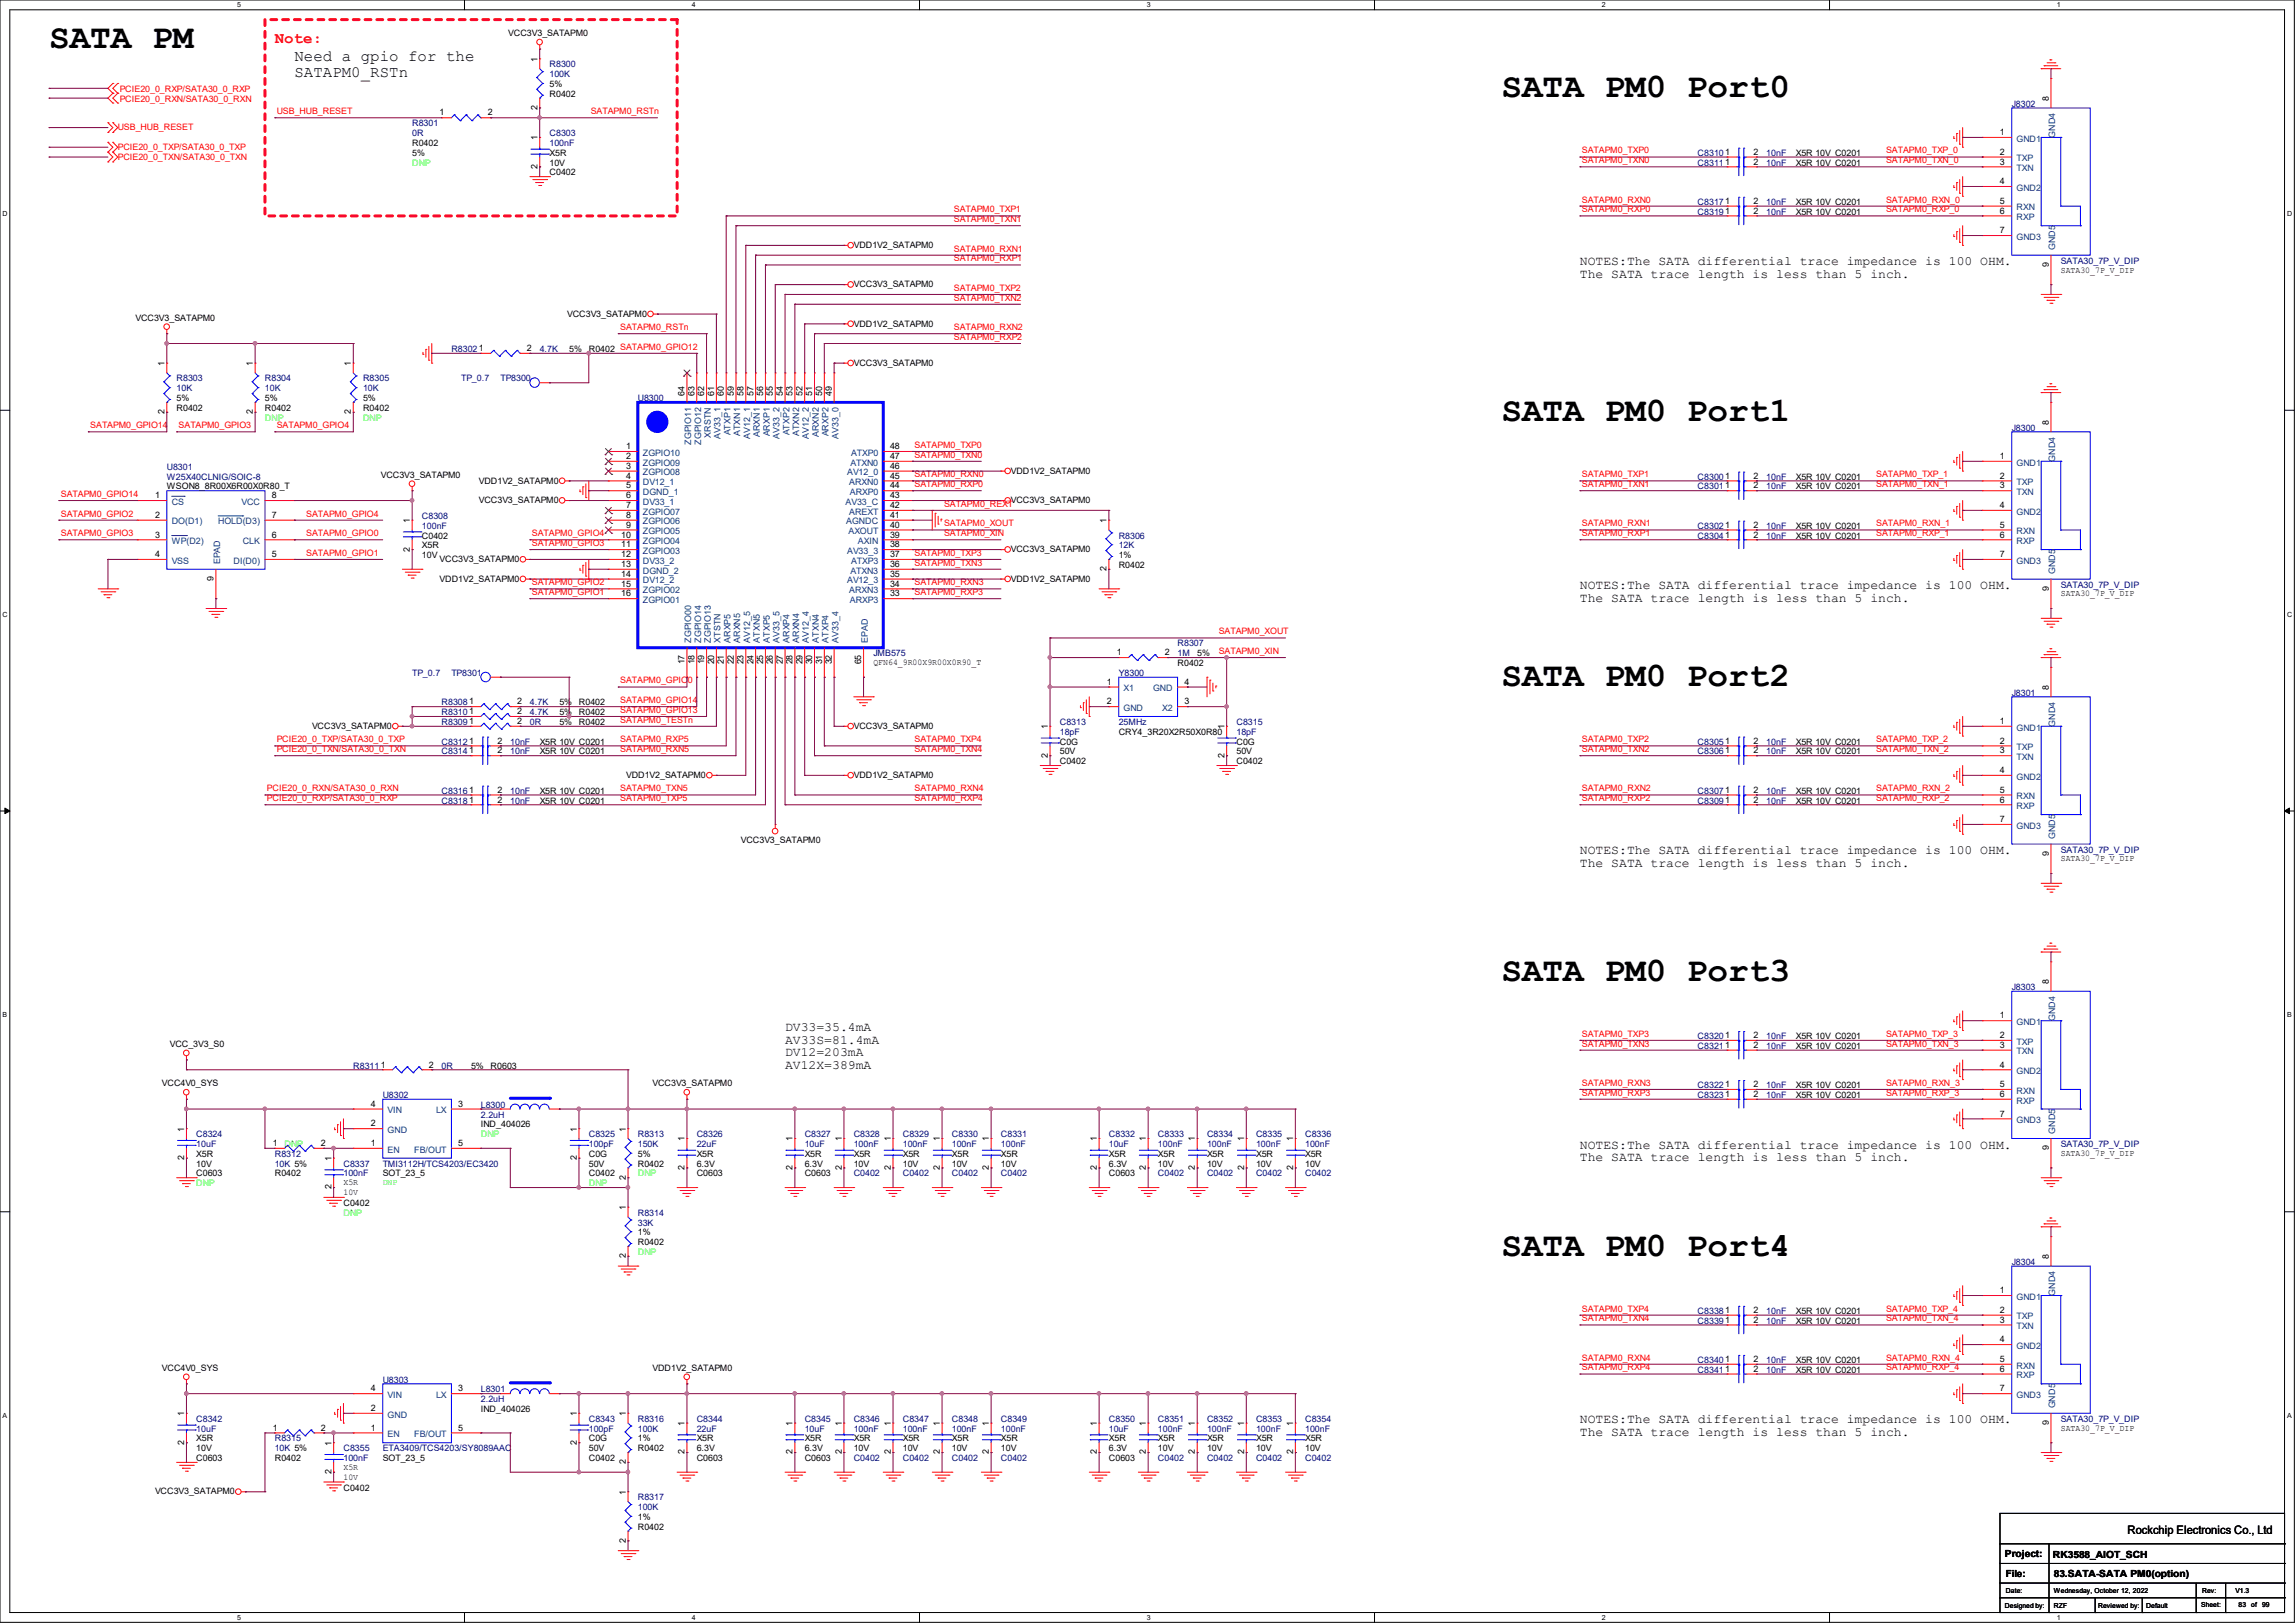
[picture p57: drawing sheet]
<svg xmlns="http://www.w3.org/2000/svg" width="297mm" height="210mm" viewBox="0 0 297 210" stroke-linecap="round" stroke-linejoin="round" font-family="sans-serif">
<defs><g id="words">
<g font-size="4.4">
<text x="6.3" y="6.3">SATA PM</text>
<text x="194.3" y="12.6">SATA PM0 Port0</text>
<text x="194.3" y="54.5">SATA PM0 Port1</text>
<text x="194.3" y="88.8">SATA PM0 Port2</text>
<text x="194.3" y="126.9">SATA PM0 Port3</text>
<text x="194.3" y="162.5">SATA PM0 Port4</text>
</g>
<text font-size="2" fill="#f00" x="35.6" y="5.5">Note:</text>
<g font-size="2">
<text x="38.1" y="7.9">Need a gpio for the</text>
<text x="38.1" y="9.9">SATAPM0_RSTn</text>
</g>
<g font-size="1.7">
<text x="204.5" y="34.3">NOTES:The SATA differential trace impedance is 100 OHM.</text>
<text x="204.5" y="36">The SATA trace length is less than 5 inch.</text>
<text x="204.5" y="76.2">NOTES:The SATA differential trace impedance is 100 OHM.</text>
<text x="204.5" y="77.9">The SATA trace length is less than 5 inch.</text>
<text x="204.5" y="110.5">NOTES:The SATA differential trace impedance is 100 OHM.</text>
<text x="204.5" y="112.2">The SATA trace length is less than 5 inch.</text>
<text x="101.6" y="133.4">DV33=35.4mA</text>
<text x="101.6" y="135">AV33S=81.4mA</text>
<text x="101.6" y="136.7">DV12=203mA</text>
<text x="101.6" y="138.3">AV12X=389mA</text>
<text x="204.5" y="148.6">NOTES:The SATA differential trace impedance is 100 OHM.</text>
<text x="204.5" y="150.3">The SATA trace length is less than 5 inch.</text>
<text x="204.5" y="184.2">NOTES:The SATA differential trace impedance is 100 OHM.</text>
<text x="204.5" y="185.8">The SATA trace length is less than 5 inch.</text>
</g>
<text font-size="1.5" x="275.3" y="198.5">Rockchip Electronics Co., Ltd</text>
<g font-size="1.3">
<text x="259.5" y="201.5">Project:</text>
<text x="265.7" y="201.6">RK3588_AIOT_SCH</text>
<text x="259.6" y="204">File:</text>
<text x="265.8" y="204.1">83.SATA-SATA PM0(option)</text>
</g>
<g font-size="1.1">
<text x="65.8" y="4.7">VCC3V3_SATAPM0</text>
<text x="69.6" y="8" transform="rotate(-90 69.6 8)">1</text>
<text x="71.1" y="11.3">5%</text>
<text x="56.9" y="14.9">1</text>
<text x="63.1" y="14.9">2</text>
<text x="69.6" y="14.2" transform="rotate(-90 69.6 14.2)">2</text>
<text x="71.1" y="12.5">R0402</text>
<text x="258.8" y="17.5">1</text>
<text x="265.1" y="13.1" transform="rotate(-90 265.1 13.1)">8</text>
<text x="53.3" y="18.9">R0402</text>
<text x="53.3" y="20.2">5%</text>
<text x="69.6" y="21.8" transform="rotate(-90 69.6 21.8)">2</text>
<text x="69.6" y="18.2" transform="rotate(-90 69.6 18.2)">1</text>
<text x="71.1" y="22.7">C0402</text>
<text x="71.1" y="20.2">X5R</text>
<text x="71.1" y="21.4">10V</text>
<text x="226.9" y="21.3">2</text>
<text x="226.9" y="20">2</text>
<text x="232.4" y="21.4">X5R 10V C0201</text>
<text x="232.4" y="20.2">X5R 10V C0201</text>
<text x="258.8" y="20">2</text>
<text x="258.8" y="21.3">3</text>
<text x="258.8" y="23.8">4</text>
<text x="226.9" y="26.4">2</text>
<text x="226.9" y="27.6">2</text>
<text x="232.4" y="26.5">X5R 10V C0201</text>
<text x="232.4" y="27.8">X5R 10V C0201</text>
<text x="258.8" y="26.4">5</text>
<text x="258.8" y="27.6">6</text>
<text x="110.5" y="32.1">VDD1V2_SATAPM0</text>
<text x="258.8" y="30.2">7</text>
<text x="265.1" y="34.5" transform="rotate(-90 265.1 34.5)">9</text>
<text x="266.7" y="35.3">SATA30_7P_V_DIP</text>
<text x="17.5" y="41.5">VCC3V3_SATAPM0</text>
<text x="73.4" y="41">VCC3V3_SATAPM0</text>
<text x="110.5" y="37.2">VCC3V3_SATAPM0</text>
<text x="21.3" y="47.4" transform="rotate(-90 21.3 47.4)">1</text>
<text x="32.7" y="47.4" transform="rotate(-90 32.7 47.4)">1</text>
<text x="45.4" y="47.4" transform="rotate(-90 45.4 47.4)">1</text>
<text x="68.2" y="45.4">2</text>
<text x="73.7" y="45.6">5%</text>
<text x="76.2" y="45.6">R0402</text>
<text x="110.5" y="47.3">VCC3V3_SATAPM0</text>
<text x="110.5" y="42.2">VDD1V2_SATAPM0</text>
<text x="21.3" y="53.6" transform="rotate(-90 21.3 53.6)">2</text>
<text x="22.9" y="53.2">R0402</text>
<text x="22.9" y="51.9">5%</text>
<text x="32.7" y="53.6" transform="rotate(-90 32.7 53.6)">2</text>
<text x="34.3" y="53.2">R0402</text>
<text x="34.3" y="51.9">5%</text>
<text x="45.4" y="53.6" transform="rotate(-90 45.4 53.6)">2</text>
<text x="47" y="53.2">R0402</text>
<text x="47" y="51.9">5%</text>
<text x="88.6" y="51.2" transform="rotate(-90 88.6 51.2)">64</text>
<text x="89.9" y="51.2" transform="rotate(-90 89.9 51.2)">63</text>
<text x="91.1" y="51.2" transform="rotate(-90 91.1 51.2)">62</text>
<text x="92.4" y="51.2" transform="rotate(-90 92.4 51.2)">61</text>
<text x="93.7" y="51.2" transform="rotate(-90 93.7 51.2)">60</text>
<text x="95" y="51.2" transform="rotate(-90 95 51.2)">59</text>
<text x="96.2" y="51.2" transform="rotate(-90 96.2 51.2)">58</text>
<text x="97.5" y="51.2" transform="rotate(-90 97.5 51.2)">57</text>
<text x="98.8" y="51.2" transform="rotate(-90 98.8 51.2)">56</text>
<text x="100" y="51.2" transform="rotate(-90 100 51.2)">55</text>
<text x="101.3" y="51.2" transform="rotate(-90 101.3 51.2)">54</text>
<text x="102.6" y="51.2" transform="rotate(-90 102.6 51.2)">53</text>
<text x="103.8" y="51.2" transform="rotate(-90 103.8 51.2)">52</text>
<text x="105.1" y="51.2" transform="rotate(-90 105.1 51.2)">51</text>
<text x="106.4" y="51.2" transform="rotate(-90 106.4 51.2)">50</text>
<text x="107.7" y="51.2" transform="rotate(-90 107.7 51.2)">49</text>
<text x="81" y="58.1">1</text>
<text x="81" y="59.4">2</text>
<text x="115.2" y="59.4">47</text>
<text x="115.2" y="58.1">48</text>
<text x="258.8" y="59.4">1</text>
<text x="265.1" y="55" transform="rotate(-90 265.1 55)">8</text>
<text x="20.1" y="64.5">1</text>
<text x="21.6" y="63.3">WSON8_8R00X6R00X0R80_T</text>
<text x="35.2" y="64.5">8</text>
<text x="49.3" y="61.8">VCC3V3_SATAPM0</text>
<text x="62" y="65.1">VCC3V3_SATAPM0</text>
<text x="62" y="62.6">VDD1V2_SATAPM0</text>
<text x="81" y="60.7">3</text>
<text x="81" y="61.9">4</text>
<text x="81" y="63.2">5</text>
<text x="81" y="64.5">6</text>
<text x="81" y="65.7">7</text>
<text x="115.2" y="65.7">42</text>
<text x="115.2" y="64.5">43</text>
<text x="115.2" y="63.2">44</text>
<text x="115.2" y="61.9">45</text>
<text x="115.2" y="60.7">46</text>
<text x="130.8" y="61.3">VDD1V2_SATAPM0</text>
<text x="130.8" y="65.1">VCC3V3_SATAPM0</text>
<text x="226.9" y="63.2">2</text>
<text x="226.9" y="61.9">2</text>
<text x="232.4" y="63.3">X5R 10V C0201</text>
<text x="232.4" y="62.1">X5R 10V C0201</text>
<text x="258.8" y="61.9">2</text>
<text x="258.8" y="63.2">3</text>
<text x="258.8" y="65.7">4</text>
<text x="20.1" y="69.6">3</text>
<text x="20.1" y="67">2</text>
<text x="35.2" y="69.6">6</text>
<text x="35.2" y="67">7</text>
<text x="53" y="71.4" transform="rotate(-90 53 71.4)">2</text>
<text x="53" y="67.7" transform="rotate(-90 53 67.7)">1</text>
<text x="54.6" y="69.7">C0402</text>
<text x="54.6" y="71">X5R</text>
<text x="80.4" y="69.6">10</text>
<text x="80.4" y="70.8">11</text>
<text x="81" y="67">8</text>
<text x="81" y="68.3">9</text>
<text x="115.2" y="70.8">38</text>
<text x="115.2" y="69.6">39</text>
<text x="115.2" y="68.3">40</text>
<text x="115.2" y="67">41</text>
<text x="130.8" y="71.5">VCC3V3_SATAPM0</text>
<text x="143.2" y="67.7" transform="rotate(-90 143.2 67.7)">1</text>
<text x="226.9" y="69.6">2</text>
<text x="226.9" y="68.3">2</text>
<text x="232.4" y="69.7">X5R 10V C0201</text>
<text x="232.4" y="68.4">X5R 10V C0201</text>
<text x="258.8" y="68.3">5</text>
<text x="258.8" y="69.6">6</text>
<text x="20.1" y="72.1">4</text>
<text x="27.6" y="75.2" transform="rotate(-90 27.6 75.2)">9</text>
<text x="35.2" y="72.1">5</text>
<text x="54.6" y="72.2">10V</text>
<text x="56.9" y="72.7">VCC3V3_SATAPM0</text>
<text x="56.9" y="75.3">VDD1V2_SATAPM0</text>
<text x="80.4" y="72.1">12</text>
<text x="80.4" y="73.4">13</text>
<text x="80.4" y="74.6">14</text>
<text x="80.4" y="75.9">15</text>
<text x="80.4" y="77.2">16</text>
<text x="115.2" y="77.2">33</text>
<text x="115.2" y="75.9">34</text>
<text x="115.2" y="74.6">35</text>
<text x="115.2" y="73.4">36</text>
<text x="115.2" y="72.1">37</text>
<text x="130.8" y="75.3">VDD1V2_SATAPM0</text>
<text x="143.2" y="73.9" transform="rotate(-90 143.2 73.9)">2</text>
<text x="144.8" y="73.5">R0402</text>
<text x="144.8" y="72.2">1%</text>
<text x="258.8" y="72.1">7</text>
<text x="265.1" y="76.5" transform="rotate(-90 265.1 76.5)">9</text>
<text x="266.7" y="77.2">SATA30_7P_V_DIP</text>
<text x="88.6" y="86" transform="rotate(-90 88.6 86)">17</text>
<text x="89.9" y="86" transform="rotate(-90 89.9 86)">18</text>
<text x="91.1" y="86" transform="rotate(-90 91.1 86)">19</text>
<text x="92.4" y="86" transform="rotate(-90 92.4 86)">20</text>
<text x="93.7" y="86" transform="rotate(-90 93.7 86)">21</text>
<text x="95" y="86" transform="rotate(-90 95 86)">22</text>
<text x="96.2" y="86" transform="rotate(-90 96.2 86)">23</text>
<text x="97.5" y="86" transform="rotate(-90 97.5 86)">24</text>
<text x="98.8" y="86" transform="rotate(-90 98.8 86)">25</text>
<text x="100" y="86" transform="rotate(-90 100 86)">26</text>
<text x="101.3" y="86" transform="rotate(-90 101.3 86)">27</text>
<text x="102.6" y="86" transform="rotate(-90 102.6 86)">28</text>
<text x="103.8" y="86" transform="rotate(-90 103.8 86)">29</text>
<text x="105.1" y="86" transform="rotate(-90 105.1 86)">30</text>
<text x="106.4" y="86" transform="rotate(-90 106.4 86)">31</text>
<text x="107.7" y="86" transform="rotate(-90 107.7 86)">32</text>
<text x="111.5" y="86" transform="rotate(-90 111.5 86)">65</text>
<text x="113" y="86.1">QFN64_9R00X9R00X0R90_T</text>
<text x="143.3" y="88.6">1</text>
<text x="144.5" y="84.8">1</text>
<text x="150.7" y="84.8">2</text>
<text x="152.4" y="86.2">R0402</text>
<text x="153.3" y="88.6">4</text>
<text x="154.9" y="84.9">5%</text>
<text x="265.1" y="89.3" transform="rotate(-90 265.1 89.3)">8</text>
<text x="40.4" y="94.3">VCC3V3_SATAPM0</text>
<text x="66.9" y="91.1">2</text>
<text x="66.9" y="92.4">2</text>
<text x="66.9" y="93.7">2</text>
<text x="72.4" y="91.3">5%</text>
<text x="72.4" y="92.5">5%</text>
<text x="72.4" y="93.8">5%</text>
<text x="74.9" y="91.3">R0402</text>
<text x="74.9" y="92.5">R0402</text>
<text x="74.9" y="93.8">R0402</text>
<text x="110.5" y="94.3">VCC3V3_SATAPM0</text>
<text x="135.6" y="94.4" transform="rotate(-90 135.6 94.4)">1</text>
<text x="143.3" y="91.1">2</text>
<text x="144.8" y="95.1">CRY4_3R20X2R50X0R80</text>
<text x="153.3" y="91.1">3</text>
<text x="158.5" y="94.4" transform="rotate(-90 158.5 94.4)">1</text>
<text x="258.8" y="93.7">1</text>
<text x="64.4" y="97.5">2</text>
<text x="64.4" y="96.2">2</text>
<text x="69.8" y="97.6">X5R 10V C0201</text>
<text x="69.8" y="96.4">X5R 10V C0201</text>
<text x="81" y="100.7">VDD1V2_SATAPM0</text>
<text x="110.5" y="100.7">VDD1V2_SATAPM0</text>
<text x="135.6" y="98" transform="rotate(-90 135.6 98)">2</text>
<text x="137.2" y="98.9">C0402</text>
<text x="137.2" y="96.4">C0G</text>
<text x="137.2" y="97.6">50V</text>
<text x="158.5" y="98" transform="rotate(-90 158.5 98)">2</text>
<text x="160" y="98.9">C0402</text>
<text x="160" y="96.4">C0G</text>
<text x="160" y="97.6">50V</text>
<text x="226.9" y="97.5">2</text>
<text x="226.9" y="96.2">2</text>
<text x="232.4" y="97.6">X5R 10V C0201</text>
<text x="232.4" y="96.4">X5R 10V C0201</text>
<text x="258.8" y="96.2">2</text>
<text x="258.8" y="97.5">3</text>
<text x="258.8" y="100">4</text>
<text x="64.4" y="102.6">2</text>
<text x="64.4" y="103.8">2</text>
<text x="69.8" y="102.7">X5R 10V C0201</text>
<text x="69.8" y="104">X5R 10V C0201</text>
<text x="226.9" y="102.6">2</text>
<text x="226.9" y="103.8">2</text>
<text x="232.4" y="102.7">X5R 10V C0201</text>
<text x="232.4" y="104">X5R 10V C0201</text>
<text x="258.8" y="102.6">5</text>
<text x="258.8" y="103.8">6</text>
<text x="258.8" y="106.4">7</text>
<text x="95.9" y="109.1">VCC3V3_SATAPM0</text>
<text x="265.1" y="110.7" transform="rotate(-90 265.1 110.7)">9</text>
<text x="266.7" y="111.5">SATA30_7P_V_DIP</text>
<text x="258.8" y="131.8">1</text>
<text x="265.1" y="127.4" transform="rotate(-90 265.1 127.4)">8</text>
<text x="22" y="135.5">VCC_3V3_S0</text>
<text x="226.9" y="134.3">2</text>
<text x="226.9" y="135.6">2</text>
<text x="232.4" y="134.5">X5R 10V C0201</text>
<text x="232.4" y="135.7">X5R 10V C0201</text>
<text x="258.8" y="134.3">2</text>
<text x="258.8" y="135.6">3</text>
<text x="21" y="140.6">VCC4V0_SYS</text>
<text x="48" y="143.2">4</text>
<text x="55.5" y="138.1">2</text>
<text x="59.3" y="143.2">3</text>
<text x="61" y="138.3">5%</text>
<text x="63.5" y="138.3">R0603</text>
<text x="84.5" y="140.6">VCC3V3_SATAPM0</text>
<text x="226.9" y="140.7">2</text>
<text x="226.9" y="141.9">2</text>
<text x="232.4" y="140.8">X5R 10V C0201</text>
<text x="232.4" y="142.1">X5R 10V C0201</text>
<text x="258.8" y="138.1">4</text>
<text x="258.8" y="140.7">5</text>
<text x="258.8" y="141.9">6</text>
<text x="23.8" y="146.4" transform="rotate(-90 23.8 146.4)">1</text>
<text x="25.4" y="149.7">X5R</text>
<text x="35.3" y="148.3">1</text>
<text x="41.5" y="148.3">2</text>
<text x="48" y="148.3">1</text>
<text x="48" y="145.8">2</text>
<text x="59.3" y="148.3">5</text>
<text x="62.2" y="145.9">IND_404026</text>
<text x="74.6" y="146.4" transform="rotate(-90 74.6 146.4)">1</text>
<text x="76.2" y="149.7">C0G</text>
<text x="81" y="146.4" transform="rotate(-90 81 146.4)">1</text>
<text x="82.5" y="149.7">5%</text>
<text x="88.6" y="147.7" transform="rotate(-90 88.6 147.7)">1</text>
<text x="90.2" y="149.7">X5R</text>
<text x="102.6" y="147.7" transform="rotate(-90 102.6 147.7)">1</text>
<text x="104.1" y="149.7">X5R</text>
<text x="108.9" y="147.7" transform="rotate(-90 108.9 147.7)">1</text>
<text x="110.5" y="149.7">X5R</text>
<text x="115.3" y="147.7" transform="rotate(-90 115.3 147.7)">1</text>
<text x="116.8" y="149.7">X5R</text>
<text x="121.6" y="147.7" transform="rotate(-90 121.6 147.7)">1</text>
<text x="123.2" y="149.7">X5R</text>
<text x="128" y="147.7" transform="rotate(-90 128 147.7)">1</text>
<text x="129.5" y="149.7">X5R</text>
<text x="141.9" y="147.7" transform="rotate(-90 141.9 147.7)">1</text>
<text x="143.5" y="149.7">X5R</text>
<text x="148.3" y="147.7" transform="rotate(-90 148.3 147.7)">1</text>
<text x="149.9" y="149.7">X5R</text>
<text x="154.6" y="147.7" transform="rotate(-90 154.6 147.7)">1</text>
<text x="156.2" y="149.7">X5R</text>
<text x="161" y="147.7" transform="rotate(-90 161 147.7)">1</text>
<text x="162.6" y="149.7">X5R</text>
<text x="167.3" y="147.7" transform="rotate(-90 167.3 147.7)">1</text>
<text x="168.9" y="149.7">X5R</text>
<text x="258.8" y="144.5">7</text>
<text x="265.1" y="148.8" transform="rotate(-90 265.1 148.8)">9</text>
<text x="266.7" y="149.6">SATA30_7P_V_DIP</text>
<text x="23.8" y="150.1" transform="rotate(-90 23.8 150.1)">2</text>
<text x="25.4" y="152.2">C0603</text>
<text x="25.4" y="151">10V</text>
<text x="35.6" y="152.2">R0402</text>
<text x="42.9" y="153.9" transform="rotate(-90 42.9 153.9)">2</text>
<text x="42.9" y="150.2" transform="rotate(-90 42.9 150.2)">1</text>
<text x="44.4" y="153.4">X5R</text>
<text x="44.4" y="154.6">10V</text>
<text x="49.5" y="152.2">SOT_23_5</text>
<text x="74.6" y="150.1" transform="rotate(-90 74.6 150.1)">2</text>
<text x="76.2" y="152.2">C0402</text>
<text x="76.2" y="151">50V</text>
<text x="81" y="152.7" transform="rotate(-90 81 152.7)">2</text>
<text x="82.5" y="151">R0402</text>
<text x="88.6" y="151.4" transform="rotate(-90 88.6 151.4)">2</text>
<text x="90.2" y="152.2">C0603</text>
<text x="90.2" y="151">6.3V</text>
<text x="102.6" y="151.4" transform="rotate(-90 102.6 151.4)">2</text>
<text x="104.1" y="152.2">C0603</text>
<text x="104.1" y="151">6.3V</text>
<text x="108.9" y="151.4" transform="rotate(-90 108.9 151.4)">2</text>
<text x="110.5" y="151">10V</text>
<text x="115.3" y="151.4" transform="rotate(-90 115.3 151.4)">2</text>
<text x="116.8" y="151">10V</text>
<text x="121.6" y="151.4" transform="rotate(-90 121.6 151.4)">2</text>
<text x="123.2" y="151">10V</text>
<text x="128" y="151.4" transform="rotate(-90 128 151.4)">2</text>
<text x="129.5" y="151">10V</text>
<text x="141.9" y="151.4" transform="rotate(-90 141.9 151.4)">2</text>
<text x="143.5" y="152.2">C0603</text>
<text x="143.5" y="151">6.3V</text>
<text x="148.3" y="151.4" transform="rotate(-90 148.3 151.4)">2</text>
<text x="149.9" y="151">10V</text>
<text x="154.6" y="151.4" transform="rotate(-90 154.6 151.4)">2</text>
<text x="156.2" y="151">10V</text>
<text x="161" y="151.4" transform="rotate(-90 161 151.4)">2</text>
<text x="162.6" y="151">10V</text>
<text x="167.3" y="151.4" transform="rotate(-90 167.3 151.4)">2</text>
<text x="168.9" y="151">10V</text>
<text x="44.4" y="156">C0402</text>
<text x="81" y="156.6" transform="rotate(-90 81 156.6)">1</text>
<text x="82.5" y="161.1">R0402</text>
<text x="82.5" y="159.9">1%</text>
<text x="81" y="162.8" transform="rotate(-90 81 162.8)">2</text>
<text x="258.8" y="167.3">1</text>
<text x="265.1" y="162.9" transform="rotate(-90 265.1 162.9)">8</text>
<text x="226.9" y="171.2">2</text>
<text x="226.9" y="169.9">2</text>
<text x="232.4" y="171.3">X5R 10V C0201</text>
<text x="232.4" y="170">X5R 10V C0201</text>
<text x="258.8" y="169.9">2</text>
<text x="258.8" y="171.2">3</text>
<text x="258.8" y="173.7">4</text>
<text x="21" y="177.4">VCC4V0_SYS</text>
<text x="84.5" y="177.4">VDD1V2_SATAPM0</text>
<text x="226.9" y="176.2">2</text>
<text x="226.9" y="177.5">2</text>
<text x="232.4" y="176.4">X5R 10V C0201</text>
<text x="232.4" y="177.6">X5R 10V C0201</text>
<text x="258.8" y="176.2">5</text>
<text x="258.8" y="177.5">6</text>
<text x="23.8" y="183.3" transform="rotate(-90 23.8 183.3)">1</text>
<text x="35.3" y="185.1">1</text>
<text x="41.5" y="185.1">2</text>
<text x="48" y="185.1">1</text>
<text x="48" y="182.6">2</text>
<text x="48" y="180">4</text>
<text x="59.3" y="180">3</text>
<text x="59.3" y="185.1">5</text>
<text x="62.2" y="182.7">IND_404026</text>
<text x="74.6" y="183.3" transform="rotate(-90 74.6 183.3)">1</text>
<text x="81" y="183.3" transform="rotate(-90 81 183.3)">1</text>
<text x="88.6" y="184.5" transform="rotate(-90 88.6 184.5)">1</text>
<text x="102.6" y="184.5" transform="rotate(-90 102.6 184.5)">1</text>
<text x="108.9" y="184.5" transform="rotate(-90 108.9 184.5)">1</text>
<text x="115.3" y="184.5" transform="rotate(-90 115.3 184.5)">1</text>
<text x="121.6" y="184.5" transform="rotate(-90 121.6 184.5)">1</text>
<text x="128" y="184.5" transform="rotate(-90 128 184.5)">1</text>
<text x="141.9" y="184.5" transform="rotate(-90 141.9 184.5)">1</text>
<text x="148.3" y="184.5" transform="rotate(-90 148.3 184.5)">1</text>
<text x="154.6" y="184.5" transform="rotate(-90 154.6 184.5)">1</text>
<text x="161" y="184.5" transform="rotate(-90 161 184.5)">1</text>
<text x="167.3" y="184.5" transform="rotate(-90 167.3 184.5)">1</text>
<text x="258.8" y="180">7</text>
<text x="265.1" y="184.4" transform="rotate(-90 265.1 184.4)">9</text>
<text x="266.7" y="185.1">SATA30_7P_V_DIP</text>
<text x="23.8" y="186.9" transform="rotate(-90 23.8 186.9)">2</text>
<text x="25.4" y="189.1">C0603</text>
<text x="25.4" y="186.5">X5R</text>
<text x="25.4" y="187.8">10V</text>
<text x="35.6" y="189.1">R0402</text>
<text x="42.9" y="190.7" transform="rotate(-90 42.9 190.7)">2</text>
<text x="42.9" y="187.1" transform="rotate(-90 42.9 187.1)">1</text>
<text x="44.4" y="190.2">X5R</text>
<text x="44.4" y="191.5">10V</text>
<text x="49.5" y="189.1">SOT_23_5</text>
<text x="74.6" y="186.9" transform="rotate(-90 74.6 186.9)">2</text>
<text x="76.2" y="189.1">C0402</text>
<text x="76.2" y="186.5">C0G</text>
<text x="76.2" y="187.8">50V</text>
<text x="81" y="189.5" transform="rotate(-90 81 189.5)">2</text>
<text x="82.5" y="187.8">R0402</text>
<text x="82.5" y="186.5">1%</text>
<text x="88.6" y="188.2" transform="rotate(-90 88.6 188.2)">2</text>
<text x="90.2" y="189.1">C0603</text>
<text x="90.2" y="186.5">X5R</text>
<text x="90.2" y="187.8">6.3V</text>
<text x="102.6" y="188.2" transform="rotate(-90 102.6 188.2)">2</text>
<text x="104.1" y="189.1">C0603</text>
<text x="104.1" y="186.5">X5R</text>
<text x="104.1" y="187.8">6.3V</text>
<text x="108.9" y="188.2" transform="rotate(-90 108.9 188.2)">2</text>
<text x="110.5" y="186.5">X5R</text>
<text x="110.5" y="187.8">10V</text>
<text x="115.3" y="188.2" transform="rotate(-90 115.3 188.2)">2</text>
<text x="116.8" y="186.5">X5R</text>
<text x="116.8" y="187.8">10V</text>
<text x="121.6" y="188.2" transform="rotate(-90 121.6 188.2)">2</text>
<text x="123.2" y="186.5">X5R</text>
<text x="123.2" y="187.8">10V</text>
<text x="128" y="188.2" transform="rotate(-90 128 188.2)">2</text>
<text x="129.5" y="186.5">X5R</text>
<text x="129.5" y="187.8">10V</text>
<text x="141.9" y="188.2" transform="rotate(-90 141.9 188.2)">2</text>
<text x="143.5" y="189.1">C0603</text>
<text x="143.5" y="186.5">X5R</text>
<text x="143.5" y="187.8">6.3V</text>
<text x="148.3" y="188.2" transform="rotate(-90 148.3 188.2)">2</text>
<text x="149.9" y="186.5">X5R</text>
<text x="149.9" y="187.8">10V</text>
<text x="154.6" y="188.2" transform="rotate(-90 154.6 188.2)">2</text>
<text x="156.2" y="186.5">X5R</text>
<text x="156.2" y="187.8">10V</text>
<text x="161" y="188.2" transform="rotate(-90 161 188.2)">2</text>
<text x="162.6" y="186.5">X5R</text>
<text x="162.6" y="187.8">10V</text>
<text x="167.3" y="188.2" transform="rotate(-90 167.3 188.2)">2</text>
<text x="168.9" y="186.5">X5R</text>
<text x="168.9" y="187.8">10V</text>
<text x="20.1" y="193.4">VCC3V3_SATAPM0</text>
<text x="44.4" y="192.9">C0402</text>
<text x="81" y="193.4" transform="rotate(-90 81 193.4)">1</text>
<text x="82.5" y="198">R0402</text>
<text x="82.5" y="196.7">1%</text>
<text x="81" y="199.6" transform="rotate(-90 81 199.6)">2</text>
</g>
<g font-size="1.1" fill="#f00">
<text x="15.5" y="11.9">PCIE20_0_RXP/SATA30_0_RXP</text>
<text x="15.2" y="16.8">USB_HUB_RESET</text>
<text x="15.5" y="13.2">PCIE20_0_RXN/SATA30_0_RXN</text>
<text x="35.8" y="14.8">USB_HUB_RESET</text>
<text x="76.5" y="14.8">SATAPM0_RSTn</text>
<text x="15.2" y="19.4">PCIE20_0_TXP/SATA30_0_TXP</text>
<text x="15.2" y="20.7">PCIE20_0_TXN/SATA30_0_TXN</text>
<text x="204.7" y="19.9">SATAPM0_TXP0</text>
<text x="204.7" y="21.1">SATAPM0_TXN0</text>
<text x="244.1" y="19.9">SATAPM0_TXP_0</text>
<text x="244.1" y="21.1">SATAPM0_TXN_0</text>
<text x="123.4" y="28.7">SATAPM0_TXN1</text>
<text x="123.4" y="27.5">SATAPM0_TXP1</text>
<text x="204.7" y="26.2">SATAPM0_RXN0</text>
<text x="204.7" y="27.5">SATAPM0_RXP0</text>
<text x="244.1" y="26.2">SATAPM0_RXN_0</text>
<text x="244.1" y="27.5">SATAPM0_RXP_0</text>
<text x="123.4" y="33.8">SATAPM0_RXP1</text>
<text x="123.4" y="32.6">SATAPM0_RXN1</text>
<text x="123.4" y="38.9">SATAPM0_TXN2</text>
<text x="123.4" y="37.6">SATAPM0_TXP2</text>
<text x="80.3" y="42.7">SATAPM0_RSTn</text>
<text x="80.3" y="45.3">SATAPM0_GPIO12</text>
<text x="123.4" y="44">SATAPM0_RXP2</text>
<text x="123.4" y="42.7">SATAPM0_RXN2</text>
<text x="11.7" y="55.4">SATAPM0_GPIO14</text>
<text x="23.1" y="55.4">SATAPM0_GPIO3</text>
<text x="35.8" y="55.4">SATAPM0_GPIO4</text>
<text x="118.4" y="59.2">SATAPM0_TXN0</text>
<text x="118.4" y="58">SATAPM0_TXP0</text>
<text x="7.9" y="64.3">SATAPM0_GPIO14</text>
<text x="118.4" y="63">SATAPM0_RXP0</text>
<text x="118.4" y="61.8">SATAPM0_RXN0</text>
<text x="122.2" y="65.6">SATAPM0_REXT</text>
<text x="204.7" y="61.8">SATAPM0_TXP1</text>
<text x="204.7" y="63">SATAPM0_TXN1</text>
<text x="242.8" y="61.8">SATAPM0_TXP_1</text>
<text x="242.8" y="63">SATAPM0_TXN_1</text>
<text x="7.9" y="66.8">SATAPM0_GPIO2</text>
<text x="7.9" y="69.4">SATAPM0_GPIO3</text>
<text x="39.6" y="69.4">SATAPM0_GPIO0</text>
<text x="39.6" y="71.9">SATAPM0_GPIO1</text>
<text x="39.6" y="66.8">SATAPM0_GPIO4</text>
<text x="68.8" y="69.4">SATAPM0_GPIO4</text>
<text x="68.8" y="70.7">SATAPM0_GPIO3</text>
<text x="118.4" y="71.9">SATAPM0_TXP3</text>
<text x="122.2" y="68.1">SATAPM0_XOUT</text>
<text x="122.2" y="69.4">SATAPM0_XIN</text>
<text x="204.7" y="68.1">SATAPM0_RXN1</text>
<text x="204.7" y="69.4">SATAPM0_RXP1</text>
<text x="242.8" y="68.1">SATAPM0_RXN_1</text>
<text x="242.8" y="69.4">SATAPM0_RXP_1</text>
<text x="68.8" y="77">SATAPM0_GPIO1</text>
<text x="68.8" y="75.7">SATAPM0_GPIO2</text>
<text x="118.4" y="77">SATAPM0_RXP3</text>
<text x="118.4" y="75.7">SATAPM0_RXN3</text>
<text x="118.4" y="73.2">SATAPM0_TXN3</text>
<text x="157.7" y="82.1">SATAPM0_XOUT</text>
<text x="80.3" y="88.4">SATAPM0_GPIO0</text>
<text x="157.7" y="84.6">SATAPM0_XIN</text>
<text x="80.3" y="93.5">SATAPM0_TESTn</text>
<text x="80.3" y="91">SATAPM0_GPIO14</text>
<text x="80.3" y="92.2">SATAPM0_GPIO13</text>
<text x="35.8" y="96.1">PCIE20_0_TXP/SATA30_0_TXP</text>
<text x="35.8" y="97.3">PCIE20_0_TXN/SATA30_0_TXN</text>
<text x="80.3" y="96.1">SATAPM0_RXP5</text>
<text x="80.3" y="97.3">SATAPM0_RXN5</text>
<text x="118.4" y="97.3">SATAPM0_TXN4</text>
<text x="118.4" y="96.1">SATAPM0_TXP4</text>
<text x="204.7" y="96.1">SATAPM0_TXP2</text>
<text x="204.7" y="97.3">SATAPM0_TXN2</text>
<text x="242.8" y="96.1">SATAPM0_TXP_2</text>
<text x="242.8" y="97.3">SATAPM0_TXN_2</text>
<text x="34.5" y="102.4">PCIE20_0_RXN/SATA30_0_RXN</text>
<text x="34.5" y="103.7">PCIE20_0_RXP/SATA30_0_RXP</text>
<text x="80.3" y="102.4">SATAPM0_TXN5</text>
<text x="80.3" y="103.7">SATAPM0_TXP5</text>
<text x="118.4" y="103.7">SATAPM0_RXP4</text>
<text x="118.4" y="102.4">SATAPM0_RXN4</text>
<text x="204.7" y="102.4">SATAPM0_RXN2</text>
<text x="204.7" y="103.7">SATAPM0_RXP2</text>
<text x="242.8" y="102.4">SATAPM0_RXN_2</text>
<text x="242.8" y="103.7">SATAPM0_RXP_2</text>
<text x="204.7" y="134.2">SATAPM0_TXP3</text>
<text x="204.7" y="135.4">SATAPM0_TXN3</text>
<text x="244.1" y="134.2">SATAPM0_TXP_3</text>
<text x="244.1" y="135.4">SATAPM0_TXN_3</text>
<text x="204.7" y="140.5">SATAPM0_RXN3</text>
<text x="204.7" y="141.8">SATAPM0_RXP3</text>
<text x="244.1" y="140.5">SATAPM0_RXN_3</text>
<text x="244.1" y="141.8">SATAPM0_RXP_3</text>
<text x="204.7" y="169.7">SATAPM0_TXP4</text>
<text x="204.7" y="171">SATAPM0_TXN4</text>
<text x="244.1" y="169.7">SATAPM0_TXP_4</text>
<text x="244.1" y="171">SATAPM0_TXN_4</text>
<text x="204.7" y="176.1">SATAPM0_RXN4</text>
<text x="204.7" y="177.3">SATAPM0_RXP4</text>
<text x="244.1" y="176.1">SATAPM0_RXN_4</text>
<text x="244.1" y="177.3">SATAPM0_RXP_4</text>
</g>
<g font-size="1.1" fill="#000080">
<text x="71.1" y="8.7">R8300</text>
<text x="71.1" y="10">100K</text>
<text x="53.3" y="16.3">R8301</text>
<text x="53.3" y="17.6">0R</text>
<text x="71.1" y="17.6">C8303</text>
<text x="260.3" y="13.8">J8302</text>
<text x="71.1" y="18.9">100nF</text>
<text x="219.7" y="21.4">C83111</text>
<text x="219.7" y="20.2">C83101</text>
<text x="228.6" y="21.4">10nF</text>
<text x="228.6" y="20.2">10nF</text>
<text x="219.7" y="26.5">C83171</text>
<text x="219.7" y="27.8">C83191</text>
<text x="228.6" y="26.5">10nF</text>
<text x="228.6" y="27.8">10nF</text>
<text x="266.7" y="34.1">SATA30_7P_V_DIP</text>
<text x="58.4" y="45.6">R83021</text>
<text x="69.8" y="45.6">4.7K</text>
<text x="22.9" y="49.4">R8303</text>
<text x="22.9" y="50.6">10K</text>
<text x="34.3" y="49.4">R8304</text>
<text x="34.3" y="50.6">10K</text>
<text x="47" y="49.4">R8305</text>
<text x="47" y="50.6">10K</text>
<text x="59.7" y="49.4">TP_0.7</text>
<text x="64.8" y="49.4">TP8300</text>
<text x="82.5" y="51.9">U8300</text>
<text x="260.3" y="55.7">J8300</text>
<text x="21.6" y="60.8">U8301</text>
<text x="21.6" y="62.1">W25X40CLNIG/SOIC-8</text>
<text x="219.7" y="63.3">C83011</text>
<text x="219.7" y="62.1">C83001</text>
<text x="228.6" y="63.3">10nF</text>
<text x="228.6" y="62.1">10nF</text>
<text x="54.6" y="67.1">C8308</text>
<text x="54.6" y="68.4">100nF</text>
<text x="144.8" y="69.7">R8306</text>
<text x="144.8" y="71">12K</text>
<text x="219.7" y="69.7">C83041</text>
<text x="219.7" y="68.4">C83021</text>
<text x="228.6" y="69.7">10nF</text>
<text x="228.6" y="68.4">10nF</text>
<text x="266.7" y="76">SATA30_7P_V_DIP</text>
<text x="152.4" y="83.7">R8307</text>
<text x="53.3" y="87.5">TP_0.7</text>
<text x="58.4" y="87.5">TP8301</text>
<text x="113" y="84.9">JMB575</text>
<text x="144.8" y="87.5">Y8300</text>
<text x="152.4" y="84.9">1M</text>
<text x="57.1" y="91.3">R83081</text>
<text x="57.1" y="92.5">R83101</text>
<text x="57.1" y="93.8">R83091</text>
<text x="68.6" y="91.3">4.7K</text>
<text x="68.6" y="92.5">4.7K</text>
<text x="68.6" y="93.8">0R</text>
<text x="137.2" y="93.8">C8313</text>
<text x="137.2" y="95.1">18pF</text>
<text x="144.8" y="93.8">25MHz</text>
<text x="160" y="93.8">C8315</text>
<text x="160" y="95.1">18pF</text>
<text x="260.3" y="90">J8301</text>
<text x="57.1" y="97.6">C83141</text>
<text x="57.1" y="96.4">C83121</text>
<text x="66" y="97.6">10nF</text>
<text x="66" y="96.4">10nF</text>
<text x="219.7" y="97.6">C83061</text>
<text x="219.7" y="96.4">C83051</text>
<text x="228.6" y="97.6">10nF</text>
<text x="228.6" y="96.4">10nF</text>
<text x="57.1" y="102.7">C83161</text>
<text x="57.1" y="104">C83181</text>
<text x="66" y="102.7">10nF</text>
<text x="66" y="104">10nF</text>
<text x="219.7" y="102.7">C83071</text>
<text x="219.7" y="104">C83091</text>
<text x="228.6" y="102.7">10nF</text>
<text x="228.6" y="104">10nF</text>
<text x="266.7" y="110.3">SATA30_7P_V_DIP</text>
<text x="260.3" y="128.1">J8303</text>
<text x="219.7" y="134.5">C83201</text>
<text x="219.7" y="135.7">C83211</text>
<text x="228.6" y="134.5">10nF</text>
<text x="228.6" y="135.7">10nF</text>
<text x="45.7" y="138.3">R83111</text>
<text x="49.5" y="142.1">U8302</text>
<text x="57.1" y="138.3">0R</text>
<text x="62.2" y="143.3">L8300</text>
<text x="219.7" y="140.8">C83221</text>
<text x="219.7" y="142.1">C83231</text>
<text x="228.6" y="140.8">10nF</text>
<text x="228.6" y="142.1">10nF</text>
<text x="25.4" y="147.2">C8324</text>
<text x="25.4" y="148.4">10uF</text>
<text x="35.6" y="149.7">R8312</text>
<text x="62.2" y="144.6">2.2uH</text>
<text x="76.2" y="147.2">C8325</text>
<text x="76.2" y="148.4">100pF</text>
<text x="82.5" y="147.2">R8313</text>
<text x="82.5" y="148.4">150K</text>
<text x="90.2" y="147.2">C8326</text>
<text x="90.2" y="148.4">22uF</text>
<text x="104.1" y="147.2">C8327</text>
<text x="104.1" y="148.4">10uF</text>
<text x="110.5" y="147.2">C8328</text>
<text x="110.5" y="148.4">100nF</text>
<text x="116.8" y="147.2">C8329</text>
<text x="116.8" y="148.4">100nF</text>
<text x="123.2" y="147.2">C8330</text>
<text x="123.2" y="148.4">100nF</text>
<text x="129.5" y="147.2">C8331</text>
<text x="129.5" y="148.4">100nF</text>
<text x="143.5" y="147.2">C8332</text>
<text x="143.5" y="148.4">10uF</text>
<text x="149.9" y="147.2">C8333</text>
<text x="149.9" y="148.4">100nF</text>
<text x="156.2" y="147.2">C8334</text>
<text x="156.2" y="148.4">100nF</text>
<text x="162.6" y="147.2">C8335</text>
<text x="162.6" y="148.4">100nF</text>
<text x="168.9" y="147.2">C8336</text>
<text x="168.9" y="148.4">100nF</text>
<text x="266.7" y="148.4">SATA30_7P_V_DIP</text>
<text x="35.6" y="151">10K 5%</text>
<text x="44.4" y="151">C8337</text>
<text x="44.4" y="152.2">100nF</text>
<text x="49.5" y="151">TMI3112H/TCS4203/EC3420</text>
<text x="110.5" y="152.2">C0402</text>
<text x="116.8" y="152.2">C0402</text>
<text x="123.2" y="152.2">C0402</text>
<text x="129.5" y="152.2">C0402</text>
<text x="149.9" y="152.2">C0402</text>
<text x="156.2" y="152.2">C0402</text>
<text x="162.6" y="152.2">C0402</text>
<text x="168.9" y="152.2">C0402</text>
<text x="82.5" y="157.3">R8314</text>
<text x="82.5" y="158.6">33K</text>
<text x="260.3" y="163.7">J8304</text>
<text x="219.7" y="171.3">C83391</text>
<text x="219.7" y="170">C83381</text>
<text x="228.6" y="171.3">10nF</text>
<text x="228.6" y="170">10nF</text>
<text x="49.5" y="178.9">U8303</text>
<text x="219.7" y="176.4">C83401</text>
<text x="219.7" y="177.6">C83411</text>
<text x="228.6" y="176.4">10nF</text>
<text x="228.6" y="177.6">10nF</text>
<text x="25.4" y="184">C8342</text>
<text x="25.4" y="185.3">10uF</text>
<text x="62.2" y="180.2">L8301</text>
<text x="62.2" y="181.4">2.2uH</text>
<text x="76.2" y="184">C8343</text>
<text x="76.2" y="185.3">100pF</text>
<text x="82.5" y="184">R8316</text>
<text x="82.5" y="185.3">100K</text>
<text x="90.2" y="184">C8344</text>
<text x="90.2" y="185.3">22uF</text>
<text x="104.1" y="184">C8345</text>
<text x="104.1" y="185.3">10uF</text>
<text x="110.5" y="184">C8346</text>
<text x="110.5" y="185.3">100nF</text>
<text x="116.8" y="184">C8347</text>
<text x="116.8" y="185.3">100nF</text>
<text x="123.2" y="184">C8348</text>
<text x="123.2" y="185.3">100nF</text>
<text x="129.5" y="184">C8349</text>
<text x="129.5" y="185.3">100nF</text>
<text x="143.5" y="184">C8350</text>
<text x="143.5" y="185.3">10uF</text>
<text x="149.9" y="184">C8351</text>
<text x="149.9" y="185.3">100nF</text>
<text x="156.2" y="184">C8352</text>
<text x="156.2" y="185.3">100nF</text>
<text x="162.6" y="184">C8353</text>
<text x="162.6" y="185.3">100nF</text>
<text x="168.9" y="184">C8354</text>
<text x="168.9" y="185.3">100nF</text>
<text x="266.7" y="184">SATA30_7P_V_DIP</text>
<text x="35.6" y="186.5">R8315</text>
<text x="35.6" y="187.8">10K 5%</text>
<text x="44.4" y="187.8">C8355</text>
<text x="44.4" y="189.1">100nF</text>
<text x="49.5" y="187.8">ETA3409/TCS4203/SY8089AAC</text>
<text x="110.5" y="189.1">C0402</text>
<text x="116.8" y="189.1">C0402</text>
<text x="123.2" y="189.1">C0402</text>
<text x="129.5" y="189.1">C0402</text>
<text x="149.9" y="189.1">C0402</text>
<text x="156.2" y="189.1">C0402</text>
<text x="162.6" y="189.1">C0402</text>
<text x="168.9" y="189.1">C0402</text>
<text x="82.5" y="194.1">R8317</text>
<text x="82.5" y="195.4">100K</text>
</g>
<g font-size="1.1" fill="#004080">
<text x="266" y="17.8" transform="rotate(-90 266 17.8)">GND4</text>
<text x="261" y="18.3">GND1</text>
<text x="261" y="20.9">TXP</text>
<text x="261" y="22.1">TXN</text>
<text x="261" y="24.7">GND2</text>
<text x="261" y="27.2">RXN</text>
<text x="261" y="28.5">RXP</text>
<text x="261" y="31">GND3</text>
<text x="266" y="32.4" transform="rotate(-90 266 32.4)">GND5</text>
<text x="83.2" y="59">ZGPIO10</text>
<text x="89.5" y="57.6" transform="rotate(-90 89.5 57.6)">ZGPIO11</text>
<text x="90.7" y="57.6" transform="rotate(-90 90.7 57.6)">ZGPIO12</text>
<text x="92" y="56.6" transform="rotate(-90 92 56.6)">XRSTN</text>
<text x="93.3" y="56.8" transform="rotate(-90 93.3 56.8)">AV33_1</text>
<text x="94.5" y="56.3" transform="rotate(-90 94.5 56.3)">ATXP1</text>
<text x="95.8" y="56.4" transform="rotate(-90 95.8 56.4)">ATXN1</text>
<text x="97.1" y="56.8" transform="rotate(-90 97.1 56.8)">AV12_1</text>
<text x="98.3" y="56.6" transform="rotate(-90 98.3 56.6)">ARXN1</text>
<text x="99.6" y="56.5" transform="rotate(-90 99.6 56.5)">ARXP1</text>
<text x="100.9" y="56.8" transform="rotate(-90 100.9 56.8)">AV33_2</text>
<text x="102.2" y="56.3" transform="rotate(-90 102.2 56.3)">ATXP2</text>
<text x="103.4" y="56.4" transform="rotate(-90 103.4 56.4)">ATXN2</text>
<text x="104.7" y="56.8" transform="rotate(-90 104.7 56.8)">AV12_2</text>
<text x="106" y="56.6" transform="rotate(-90 106 56.6)">ARXN2</text>
<text x="107.2" y="56.5" transform="rotate(-90 107.2 56.5)">ARXP2</text>
<text x="108.5" y="56.8" transform="rotate(-90 108.5 56.8)">AV33_0</text>
<text x="110.1" y="59">ATXP0</text>
<text x="266" y="59.7" transform="rotate(-90 266 59.7)">GND4</text>
<text x="22.2" y="65.3">CS</text>
<text x="31.2" y="65.3">VCC</text>
<text x="83.2" y="60.2">ZGPIO09</text>
<text x="83.2" y="61.5">ZGPIO08</text>
<text x="83.2" y="62.8">DV12_1</text>
<text x="83.2" y="64.1">DGND_1</text>
<text x="83.2" y="65.3">DV33_1</text>
<text x="109.4" y="65.3">AV33_C</text>
<text x="109.6" y="61.5">AV12_0</text>
<text x="109.9" y="62.8">ARXN0</text>
<text x="110" y="64.1">ARXP0</text>
<text x="110.1" y="60.2">ATXN0</text>
<text x="261" y="60.2">GND1</text>
<text x="261" y="62.8">TXP</text>
<text x="261" y="64.1">TXN</text>
<text x="22.2" y="70.4">WP(D2)</text>
<text x="22.2" y="67.9">DO(D1)</text>
<text x="28.2" y="67.9">HOLD(D3)</text>
<text x="31.4" y="70.4">CLK</text>
<text x="83.2" y="66.6">ZGPIO07</text>
<text x="83.2" y="67.9">ZGPIO06</text>
<text x="83.2" y="69.1">ZGPIO05</text>
<text x="83.2" y="70.4">ZGPIO04</text>
<text x="83.2" y="71.7">ZGPIO03</text>
<text x="109.5" y="67.9">AGNDC</text>
<text x="109.6" y="71.7">AV33_3</text>
<text x="109.8" y="69.1">AXOUT</text>
<text x="109.9" y="66.6">AREXT</text>
<text x="111" y="70.4">AXIN</text>
<text x="261" y="66.6">GND2</text>
<text x="261" y="69.1">RXN</text>
<text x="261" y="70.4">RXP</text>
<text x="22.2" y="72.9">VSS</text>
<text x="28.5" y="73" transform="rotate(-90 28.5 73)">EPAD</text>
<text x="30.2" y="72.9">DI(D0)</text>
<text x="83.2" y="72.9">DV33_2</text>
<text x="83.2" y="74.2">DGND_2</text>
<text x="83.2" y="75.5">DV12_2</text>
<text x="83.2" y="76.8">ZGPIO02</text>
<text x="109.6" y="75.5">AV12_3</text>
<text x="109.9" y="76.8">ARXN3</text>
<text x="110.1" y="74.2">ATXN3</text>
<text x="110.1" y="72.9">ATXP3</text>
<text x="261" y="72.9">GND3</text>
<text x="266" y="74.3" transform="rotate(-90 266 74.3)">GND5</text>
<text x="83.2" y="78">ZGPIO01</text>
<text x="89.5" y="83.2" transform="rotate(-90 89.5 83.2)">ZGPIO00</text>
<text x="90.7" y="83.2" transform="rotate(-90 90.7 83.2)">ZGPIO14</text>
<text x="92" y="83.2" transform="rotate(-90 92 83.2)">ZGPIO13</text>
<text x="93.3" y="83.2" transform="rotate(-90 93.3 83.2)">XTSTN</text>
<text x="94.5" y="83.2" transform="rotate(-90 94.5 83.2)">ARXP5</text>
<text x="95.8" y="83.2" transform="rotate(-90 95.8 83.2)">ARXN5</text>
<text x="97.1" y="83.2" transform="rotate(-90 97.1 83.2)">AV12_5</text>
<text x="98.3" y="83.2" transform="rotate(-90 98.3 83.2)">ATXN5</text>
<text x="99.6" y="83.2" transform="rotate(-90 99.6 83.2)">ATXP5</text>
<text x="100.9" y="83.2" transform="rotate(-90 100.9 83.2)">AV33_5</text>
<text x="102.2" y="83.2" transform="rotate(-90 102.2 83.2)">ARXP4</text>
<text x="103.4" y="83.2" transform="rotate(-90 103.4 83.2)">ARXN4</text>
<text x="104.7" y="83.2" transform="rotate(-90 104.7 83.2)">AV12_4</text>
<text x="106" y="83.2" transform="rotate(-90 106 83.2)">ATXN4</text>
<text x="107.2" y="83.2" transform="rotate(-90 107.2 83.2)">ATXP4</text>
<text x="108.5" y="83.2" transform="rotate(-90 108.5 83.2)">AV33_4</text>
<text x="110" y="78">ARXP3</text>
<text x="112.3" y="83.2" transform="rotate(-90 112.3 83.2)">EPAD</text>
<text x="145.4" y="89.5">X1</text>
<text x="149.2" y="89.5">GND</text>
<text x="145.4" y="92">GND</text>
<text x="150.4" y="92">X2</text>
<text x="261" y="94.5">GND1</text>
<text x="266" y="94" transform="rotate(-90 266 94)">GND4</text>
<text x="261" y="97.1">TXP</text>
<text x="261" y="98.3">TXN</text>
<text x="261" y="100.9">GND2</text>
<text x="261" y="103.4">RXN</text>
<text x="261" y="104.7">RXP</text>
<text x="261" y="107.2">GND3</text>
<text x="266" y="108.6" transform="rotate(-90 266 108.6)">GND5</text>
<text x="261" y="132.6">GND1</text>
<text x="261" y="135.2">TXP</text>
<text x="261" y="136.4">TXN</text>
<text x="266" y="132.1" transform="rotate(-90 266 132.1)">GND4</text>
<text x="261" y="139">GND2</text>
<text x="261" y="141.5">RXN</text>
<text x="261" y="142.8">RXP</text>
<text x="50.2" y="149.1">EN</text>
<text x="50.2" y="146.6">GND</text>
<text x="50.2" y="144.1">VIN</text>
<text x="53.6" y="149.1">FB/OUT</text>
<text x="56.4" y="144.1">LX</text>
<text x="261" y="145.3">GND3</text>
<text x="266" y="146.7" transform="rotate(-90 266 146.7)">GND5</text>
<text x="266" y="167.7" transform="rotate(-90 266 167.7)">GND4</text>
<text x="261" y="168.2">GND1</text>
<text x="261" y="170.7">TXP</text>
<text x="261" y="172">TXN</text>
<text x="261" y="174.5">GND2</text>
<text x="261" y="177.1">RXN</text>
<text x="261" y="178.4">RXP</text>
<text x="50.2" y="186">EN</text>
<text x="50.2" y="183.4">GND</text>
<text x="50.2" y="180.9">VIN</text>
<text x="53.6" y="186">FB/OUT</text>
<text x="56.4" y="180.9">LX</text>
<text x="261" y="180.9">GND3</text>
<text x="266" y="182.2" transform="rotate(-90 266 182.2)">GND5</text>
</g>
<g font-size="1.1" fill="#0f0">
<text x="53.3" y="21.4">DNP</text>
<text x="34.3" y="54.4">DNP</text>
<text x="47" y="54.4">DNP</text>
<text x="36.8" y="148.4">DNP</text>
<text x="62.2" y="147.2">DNP</text>
<text x="25.4" y="153.5">DNP</text>
<text x="49.5" y="153.4">DNP</text>
<text x="76.2" y="153.5">DNP</text>
<text x="82.5" y="152.2">DNP</text>
<text x="44.4" y="157.3">DNP</text>
<text x="82.5" y="162.4">DNP</text>
</g>
<g font-size=".9">
<text x="30.7" y=".9">5</text>
<text x="89.5" y=".9">4</text>
<text x="148.4" y=".9">3</text>
<text x="207.3" y=".9">2</text>
<text x="266.2" y=".9">1</text>
<text x=".3" y="28">D</text>
<text x="296" y="28">D</text>
<text x=".3" y="79.8">C</text>
<text x="296" y="79.8">C</text>
<text x=".3" y="131.7">B</text>
<text x="296" y="131.7">B</text>
<text x=".3" y="183.5">A</text>
<text x="296" y="183.5">A</text>
<text x="30.7" y="209.6">5</text>
<text x="89.5" y="209.6">4</text>
<text x="148.4" y="209.6">3</text>
<text x="207.3" y="209.6">2</text>
<text x="259.5" y="208.1">Designed by:</text>
<text x="259.6" y="206.2">Date:</text>
<text x="265.8" y="206.2">Wednesday, October 12, 2022</text>
<text x="265.8" y="208.1">RZF</text>
<text x="266.2" y="209.6">1</text>
<text x="271.5" y="208.1">Reviewed by:</text>
<text x="277.7" y="208.1">Default</text>
<text x="284.9" y="207.9">Sheet:</text>
<text x="285" y="206.2">Rev:</text>
<text x="289.3" y="206.2">V1.3</text>
<text x="289.7" y="207.9">83</text>
<text x="291.3" y="207.9">of 99</text>
</g>
</g></defs>
<path d="M0 0h296.9v209.9h-296.9zM1.3 1.3h294.4v207.4h-294.4z" fill="none" stroke="#000" stroke-width=".13"/>
<g fill="#fff">
<path d="M30.7 .1h.5v1h-.5z"/>
<path d="M30.7 208.8h.5v1h-.5z"/>
</g>
<path d="M60.1 0v1.3M60.1 208.7v1.2" fill="none" stroke="#000" stroke-width=".13"/>
<g fill="#fff">
<path d="M89.5 .1h.5v1h-.5z"/>
<path d="M89.5 208.8h.5v1h-.5z"/>
</g>
<path d="M119 0v1.3M119 208.7v1.2" fill="none" stroke="#000" stroke-width=".13"/>
<g fill="#fff">
<path d="M148.4 .1h.5v1h-.5z"/>
<path d="M148.4 208.8h.5v1h-.5z"/>
</g>
<path d="M177.9 0v1.3M177.9 208.7v1.2" fill="none" stroke="#000" stroke-width=".13"/>
<g fill="#fff">
<path d="M207.3 .1h.5v1h-.5z"/>
<path d="M207.3 208.8h.5v1h-.5z"/>
</g>
<path d="M236.8 0v1.3M236.8 208.7v1.2" fill="none" stroke="#000" stroke-width=".13"/>
<g fill="#fff">
<path d="M266.2 .1h.5v1h-.5z"/>
<path d="M266.2 208.8h.5v1h-.5z"/>
<path d="M.3 27.2h.7v1h-.7z"/>
<path d="M296 27.2h.6v1h-.6z"/>
<path d="M.3 79h.7v1h-.7z"/>
<path d="M296 79h.6v1h-.6z"/>
</g>
<path d="M0 53.1h1.3M295.7 53.1h1.2" fill="none" stroke="#000" stroke-width=".13"/>
<g fill="#fff">
<path d="M.3 130.9h.6v1h-.6z"/>
<path d="M296 130.9h.6v1h-.6z"/>
</g>
<path d="M0 104.9h1.3M295.7 104.9h1.2" fill="none" stroke="#000" stroke-width=".13"/>
<path d="M.6 104.6l.7 .3-.7 .4zM295.7 104.9l.6-.3v.7z" fill="#000" stroke="#000" stroke-width=".13"/>
<g fill="#fff">
<path d="M.3 182.7h.6v1h-.6z"/>
<path d="M296 182.7h.5v1h-.5z"/>
</g>
<g fill="none" stroke="#000" stroke-width=".13">
<path d="M0 156.8h1.3M295.7 156.8h1.2M258.8 195.8h36.9v12.9h-36.9zM258.8 199.8h36.9M265.2 199.8v8.9M295.7 199.8h.1M258.8 202.3h36.9M258.8 204.9h36.9M258.8 206.8h36.9M265.2 208.7h.1M271.1 208.7h.1M271.1 206.8v1.9"/>
<path d="M277.2 208.7h.1M277.2 206.8v1.9M284.2 208.7h.1M284.2 204.9v3.8M288 208.7h.1M288 204.9v3.8M295.7 202.3h.1M295.7 204.9h.1M295.7 206.8h.1"/>
</g>
<path d="M34.3 2.5h53.3v25.4h-53.3z" fill="none" stroke="#f00" stroke-width=".38" stroke-dasharray=".8 .8"/>
<g fill="none" stroke="#f00" stroke-width=".13">
<path d="M14 17.1h.1M14 15.9h.1M14 19.7h.1M14 18.4h.1M14 15.9l.6 .6-.6 .6M14 18.4l.6 .6-.6 .7M14 19.7l.6 .6-.6 .7M14.6 17.1h.1M14.6 15.9h.1M14.6 10.8h.1M14.6 12.1h.1M14.6 13.3h.1"/>
<path d="M14.6 19.7h.1M14.6 18.4h.1M14.6 15.9l.6 .6-.6 .6M14.6 10.8l-.6 .6 .6 .7M14.6 12.1l-.6 .6 .6 .6M14.6 18.4l.6 .6-.6 .7M14.6 19.7l.6 .6-.6 .7M15.2 12.1h.1M15.2 10.8h.1M15.2 13.3h.1M15.2 10.8l-.6 .6 .6 .7M15.2 12.1l-.6 .6 .6 .6"/>
<path d="M69.8 6.3h.1M69.8 17.8h.1M69.8 5.8v.5M69.8 17.8v1.2M252.9 17.9h.1M252.9 17.7v.2M253.2 17.3h.1M253.2 17.3v1M253.6 18.7h.1M253.6 16.9v1.8M254 19h.1M254 16.5v2.5"/>
<path d="M264.2 8.9h.1M264.2 8.9h2.5M264.5 8.5h.1M264.5 8.5h1.8M264.9 8.1h1M265.3 7.7h.1M265.3 7.7h.3M265.9 8.1h.1M14 21h.1M14.6 21h.1M68.6 22.9h2.5M69 23.2h1.7"/>
<path d="M69.3 23.6h.1M69.3 23.6h1.1M69.7 24h.3M69.8 21.6h.1M69.8 20.3v1.3M70 24h.1M70.7 23.2h.1M71.1 22.9h.1M109.2 36.8h.1M109.2 31.7h.1M109.2 36.8h.5M109.2 31.7h.5"/>
<path d="M223.5 26.7h.1M223.5 21.6h.1M223.5 26.7h1.3M223.5 21.6h1.3M226.1 26.7h1.2M226.1 21.6h1.2M227.3 26.7h.1M227.3 21.6h.1M252.9 24.3h.1M252.9 30.6h.1M252.9 24v.3M252.9 30.4v.2"/>
<path d="M253.2 23.6h.1M253.2 30h.1M253.2 23.6v1M253.2 30v1M253.6 25h.1M253.6 31.4h.1M253.6 23.2v1.8M253.6 29.6v1.8M254 25.4h.1M254 31.7h.1M254 22.9v2.5M254 29.2v2.5"/>
<path d="M264.2 38.1h2.5M264.5 38.5h1.8M264.9 38.9h.1M264.9 38.9h1M265.3 39.2h.3M265.6 39.2h.1M266.3 38.5h.1M266.7 38.1h.1M21.6 43.2h.1M21.6 42.7v.5M33 47h.1M33 53.3h.1"/>
<path d="M33 47v1.3M33 52.1v1.2M45.7 47h.1M45.7 53.3h.1M45.7 47v1.3M45.7 52.1v1.2M54.7 45.8h.1M54.7 45.6v.2M55.1 45.2h.1M55.1 45.2v1M55.5 46.6h.1M55.5 44.8v1.8"/>
<path d="M55.9 47h.1M55.9 44.4v2.6M62.2 45.7h.1M62.2 45.7h1.3M67.3 45.7h1.3M68.6 45.7h.1M69.8 49.5h1.3M71.1 49.5h.1M78.7 58.4h.1M78.7 59.7h.1M78.7 58.4h3.8M78.7 59.7h3.8"/>
<path d="M84.6 40.6h.5M85.1 40.6h.1M88.9 48.3h.1M88.9 48.3v3.8M90.2 48.3h.1M90.2 48.3v3.8M91.4 48.3h.1M91.4 48.3v3.8M92.7 48.3h.1M92.7 48.3v3.8M94 48.3h.1M94 48.3v3.8"/>
<path d="M95.2 48.3h.1M95.2 48.3v3.8M96.5 48.3h.1M96.5 48.3v3.8M97.8 48.3h.1M97.8 48.3v3.8M99.1 48.3h.1M99.1 48.3v3.8M100.3 48.3h.1M100.3 48.3v3.8M101.6 48.3h.1M101.6 48.3v3.8"/>
<path d="M102.9 48.3h.1M102.9 48.3v3.8M104.1 48.3h.1M104.1 48.3v3.8M105.4 48.3h.1M105.4 48.3v3.8M106.7 48.3h.1M106.7 48.3v3.8M107.9 48.3h.1M107.9 48.3v3.8M109.2 47h.1M109.2 41.9h.1"/>
<path d="M109.2 47h.5M109.2 41.9h.5M114.3 58.4h3.8M114.3 59.7h3.8M118.1 59.7h.1M118.1 58.4h.1M252.9 59.8h.1M252.9 59.6v.2M253.2 59.2h.1M253.2 59.2v1M253.6 58.8v1.8M254 58.4v2.6"/>
<path d="M256.5 59.7h.1M256.5 59.7h3.8M264.2 50.8h.1M264.2 50.8h2.5M264.5 50.4h.1M264.5 50.4h1.8M264.9 50h1M265.3 49.7h.1M265.3 49.7h.3M265.4 52.1h.1M265.4 52.1v3.8M265.9 50h.1"/>
<path d="M12.7 76.2h2.5M13.1 76.6h1.8M13.5 77h.1M13.5 77h1M13.8 77.3h.3M14.1 77.3h.1M14.9 76.6h.1M15.2 76.2h.1M17.8 64.8h.1M17.8 69.8h.1M17.8 72.4h.1M17.8 67.3h.1"/>
<path d="M17.8 64.8h3.8M17.8 72.4h3.8M17.8 67.3h3.8M17.8 69.8h3.8M26.7 78.7h2.5M27.1 79.1h1.7M27.4 79.5h.1M27.4 79.5h1M27.8 79.9h.3M27.9 77.5h.1M27.9 73.7v3.8M28.1 79.9h.1"/>
<path d="M28.8 79.1h.1M29.2 78.7h.1M34.3 64.8h3.8M34.3 72.4h3.8M34.3 67.3h3.8M34.3 69.8h3.8M38.1 64.8h.1M38.1 72.4h.1M38.1 69.8h.1M38.1 67.3h.1M52.1 73.7h2.5M52.5 74h1.7"/>
<path d="M52.8 74.4h.1M52.8 74.4h1M53.2 74.8h.3M53.3 63.5h.1M53.3 67.3h.1M53.3 71.1h.1M53.3 63v.5M53.3 67.3v1.3M53.3 69.8v1.3M53.5 74.8h.1M54.2 74h.1M54.6 73.7h.1"/>
<path d="M68.1 72.4h.5M68.1 74.9h.5M68.6 72.4h.1M68.6 74.9h.1M73.2 64.8h.5M73.2 62.2h.5M73.7 64.8h.1M73.7 62.2h.1M75.1 63.6h.1M75.1 73.8h.1M75.1 63.4v.2M75.1 73.5v.3"/>
<path d="M75.4 63h.1M75.4 73.2h.1M75.4 63v1M75.4 73.2v1M75.8 64.4h.1M75.8 74.5h.1M75.8 62.6v1.8M75.8 72.8v1.7M76.2 64.8h.1M76.2 74.9h.1M76.2 62.2v2.6M76.2 72.4v2.5"/>
<path d="M78.7 61h.1M78.7 62.2h.1M78.7 63.5h.1M78.7 64.8h.1M78.7 66h.1M78.7 67.3h.1M78.7 68.6h.1M78.7 69.8h.1M78.7 71.1h.1M78.7 72.4h.1M78.7 73.7h.1M78.7 74.9h.1"/>
<path d="M78.7 76.2h.1M78.7 77.5h.1M78.7 64.8h3.8M78.7 62.2h3.8M78.7 72.4h3.8M78.7 74.9h3.8M78.7 61h3.8M78.7 71.1h3.8M78.7 76.2h3.8M78.7 73.7h3.8M78.7 63.5h3.8M78.7 66h3.8"/>
<path d="M78.7 67.3h3.8M78.7 68.6h3.8M78.7 69.8h3.8M78.7 77.5h3.8M114.3 64.8h3.8M114.3 62.2h3.8M114.3 72.4h3.8M114.3 74.9h3.8M114.3 61h3.8M114.3 71.1h3.8M114.3 76.2h3.8M114.3 73.7h3.8"/>
<path d="M114.3 63.5h3.8M114.3 66h3.8M114.3 67.3h3.8M114.3 68.6h3.8M114.3 69.8h3.8M114.3 77.5h3.8M118.1 77.5h.1M118.1 76.2h.1M118.1 74.9h.1M118.1 73.7h.1M118.1 72.4h.1M118.1 71.1h.1"/>
<path d="M118.1 69.8h.1M118.1 68.6h.1M118.1 67.3h.1M118.1 66h.1M118.1 64.8h.1M118.1 63.5h.1M118.1 62.2h.1M118.1 61h.1M120.6 66h.1M120.6 66v2.6M121 66.4h.1M121 66.4v1.8"/>
<path d="M121.4 67.8h.1M121.4 66.8v1M121.8 67.2h.1M121.8 67.2v.2M129.5 74.9h.1M129.5 61h.1M129.5 64.8h.1M129.5 71.1h.1M129.5 64.8h.5M129.5 74.9h.5M129.5 61h.5M129.5 71.1h.5"/>
<path d="M142.2 76.2h2.6M142.6 76.6h1.8M143 77h.1M143 77h1M143.4 77.3h.2M143.5 67.3h.1M143.5 73.7h.1M143.5 67.3v1.3M143.5 72.4v1.3M143.6 77.3h.1M144.4 76.6h.1M144.8 76.2h.1"/>
<path d="M223.5 69.8h.1M223.5 68.6h.1M223.5 63.5h.1M223.5 63.5h1.3M223.5 68.6h1.3M223.5 69.8h1.3M226.1 63.5h1.2M226.1 68.6h1.2M226.1 69.8h1.2M227.3 69.8h.1M227.3 68.6h.1M227.3 63.5h.1"/>
<path d="M252.9 66.2h.1M252.9 72.5h.1M252.9 65.9v.3M252.9 72.3v.2M253.2 65.5h.1M253.2 71.9h.1M253.2 65.5v1M253.2 71.9v1M253.6 60.6h.1M253.6 66.9h.1M253.6 73.3h.1M253.6 65.2v1.7"/>
<path d="M253.6 71.5v1.8M254 61h.1M254 67.3h.1M254 73.7h.1M254 64.8v2.5M254 71.1v2.6M256.5 62.2h.1M256.5 63.5h.1M256.5 66h.1M256.5 68.6h.1M256.5 69.8h.1M256.5 72.4h.1"/>
<path d="M256.5 62.2h3.8M256.5 72.4h3.8M256.5 63.5h3.8M256.5 66h3.8M256.5 68.6h3.8M256.5 69.8h3.8M265.4 78.7h.1M265.4 74.9v3.8M51.6 94h.5M52.1 94h.1M61 91.4h.1M61 97.8h.1"/>
<path d="M61 96.5h.1M61 92.7h.1M61 96.5h1.2M61 97.8h1.2M61 91.4h1.2M61 92.7h1.2M63.5 96.5h1.3M63.5 97.8h1.3M64.8 97.8h.1M64.8 96.5h.1M66 91.4h1.3M66 92.7h1.3"/>
<path d="M67.3 91.4h.1M67.3 92.7h.1M88.9 87.6h.1M88.9 83.8v3.8M90.2 87.6h.1M90.2 83.8v3.8M91.4 87.6h.1M91.4 83.8v3.8M92.7 87.6h.1M92.7 83.8v3.8M94 87.6h.1M94 83.8v3.8"/>
<path d="M95.2 87.6h.1M95.2 83.8v3.8M96.5 87.6h.1M96.5 83.8v3.8M97.8 87.6h.1M97.8 83.8v3.8M99.1 87.6h.1M99.1 83.8v3.8M100.3 87.6h.1M100.3 83.8v3.8M101.6 87.6h.1M101.6 83.8v3.8"/>
<path d="M102.9 87.6h.1M102.9 83.8v3.8M104.1 87.6h.1M104.1 83.8v3.8M105.4 87.6h.1M105.4 83.8v3.8M106.7 87.6h.1M106.7 83.8v3.8M107.9 87.6h.1M107.9 83.8v3.8M109.2 94h.1M109.2 94h.5"/>
<path d="M110.5 90.2h2.5M110.9 90.6h1.7M111.3 90.9h.1M111.3 90.9h1M111.6 91.3h.3M111.8 87.6h.1M111.8 83.8v3.8M111.9 91.3h.1M112.6 90.6h.1M113 90.2h.1M134.6 99.1h2.6M135 99.4h1.8"/>
<path d="M135.4 99.8h.1M135.4 99.8h1M135.9 94h.1M135.9 97.8h.1M135.9 94v1.2M135.9 96.5v1.3M136.8 99.4h.1M137.2 99.1h.1M139.8 91.6h.1M139.8 91.3v.3M140.2 90.9h.1M140.2 90.9v1"/>
<path d="M140.6 92.3h.1M140.6 90.6v1.7M141 92.7h.1M141 90.2v2.5M143.5 88.9h.1M143.5 91.4h.1M143.5 91.4h1.3M143.5 88.9h1.3M144.8 85.1h.1M144.8 85.1h1.2M149.9 85.1h1.2M151.1 85.1h.1"/>
<path d="M152.4 91.4h1.3M152.4 88.9h1.3M153.7 91.4h.1M153.7 88.9h.1M156.2 87.6h.1M156.2 87.6v2.6M156.6 88h.1M156.6 88v1.8M157 89.4h.1M157 88.4v1M157.4 88.8h.1M157.4 88.8v.2"/>
<path d="M157.5 99.1h2.5M157.9 99.4h1.7M158.2 99.8h.1M158.2 99.8h1.1M158.7 94h.1M158.7 97.8h.1M158.7 94v1.2M158.7 96.5v1.3M159.6 99.4h.1M160 99.1h.1M223.5 97.8h.1M223.5 97.8h1.3"/>
<path d="M226.1 97.8h1.2M227.3 97.8h.1M252.9 94.1h.1M252.9 93.9v.2M253.2 93.5h.1M253.2 99.8h.1M253.2 93.5v1M253.2 99.8v1M253.6 94.9h.1M253.6 93.1v1.8M253.6 99.4v1.8M254 95.2h.1"/>
<path d="M254 92.7v2.5M254 99.1v2.5M256.5 94h.1M256.5 96.5h.1M256.5 97.8h.1M256.5 94h3.8M256.5 96.5h3.8M256.5 97.8h3.8M264.2 85.1h.1M264.2 80h2.5M264.2 85.1h2.5M264.5 84.7h.1"/>
<path d="M264.5 80.4h1.8M264.5 84.7h1.8M264.9 80.8h.1M264.9 80.8h1M264.9 84.3h1M265.3 83.9h.1M265.3 81.2h.3M265.3 83.9h.3M265.4 86.4h.1M265.4 86.4v3.8M265.6 81.2h.1M265.9 84.3h.1"/>
<path d="M266.3 80.4h.1M266.7 80h.1M61 102.9h.1M61 102.9h1.2M63.5 102.9h1.3M64.8 102.9h.1M92.2 100.3h.5M92.7 100.3h.1M100.3 106.7h.1M100.3 106.7v.5M109.2 100.3h.1M109.2 100.3h.5"/>
<path d="M135.8 100.2h.2M136 100.2h.1M158.6 100.2h.3M158.9 100.2h.1M252.9 100.5h.1M252.9 106.8h.1M252.9 100.2v.3M252.9 106.6v.2M253.2 106.2h.1M253.2 106.2v1M253.6 101.2h.1M253.6 107.6h.1"/>
<path d="M253.6 105.8v1.8M254 101.6h.1M254 107.9h.1M254 105.4v2.5M256.5 100.3h.1M256.5 102.9h.1M256.5 104.1h.1M256.5 106.7h.1M256.5 100.3h3.8M256.5 102.9h3.8M256.5 104.1h3.8M256.5 106.7h3.8"/>
<path d="M264.2 114.3h2.5M264.5 114.7h1.8M264.9 115.1h.1M264.9 115.1h1M265.3 115.4h.3M265.4 113h.1M265.4 109.2v3.8M265.6 115.4h.1M266.3 114.7h.1M266.7 114.3h.1M24.1 137.2h.1M24.1 136.7v.5"/>
<path d="M252.9 132.2h.1M252.9 138.6h.1M252.9 132v.2M252.9 138.3v.3M253.2 131.6h.1M253.2 137.9h.1M253.2 131.6v1M253.2 137.9v1M253.6 133h.1M253.6 139.3h.1M253.6 131.2v1.8M253.6 137.5v1.8"/>
<path d="M254 133.3h.1M254 139.7h.1M254 130.8v2.5M254 137.2v2.5M256.5 132.1h.1M256.5 134.6h.1M256.5 135.9h.1M256.5 138.4h.1M256.5 132.1h3.8M256.5 134.6h3.8M256.5 135.9h3.8M256.5 138.4h3.8"/>
<path d="M264.2 123.2h.1M264.2 123.2h2.5M264.5 122.8h.1M264.5 122.8h1.8M264.9 122.4h1M265.3 122h.1M265.3 122h.3M265.4 124.5h.1M265.4 124.5v3.8M265.9 122.4h.1M22.9 152.4h2.5M23.2 152.8h1.8"/>
<path d="M23.6 153.2h.1M23.6 153.2h1M24 153.5h.3M24.1 142.2h.1M24.1 141.7v.5M24.3 153.5h.1M25 152.8h.1M25.4 152.4h.1M35.6 148.6h.1M35.6 148.6h1.2M40.6 148.6h1.3M41.9 148.6h.1"/>
<path d="M41.9 154.9h2.5M42.3 155.3h1.8M42.7 155.7h.1M42.7 155.7h1M43.1 156.1h.2M43.3 146.2h.1M43.3 156.1h.1M43.3 145.9v.3M43.7 145.5h.1M43.7 145.5v1.1M44.1 146.9h.1M44.1 155.3h.1"/>
<path d="M44.1 145.2v1.7M44.4 147.3h.1M44.4 154.9h.1M44.4 144.8v2.5M45.7 148.6h.1M45.7 146h.1M45.7 143.5h.1M45.7 148.6h3.8M45.7 146h3.8M45.7 143.5h3.8M58.4 148.6h3.8M58.4 143.5h3.8"/>
<path d="M62.2 143.5h.1M62.2 148.6h.1M74.9 146h.1M74.9 149.9h.1M74.9 146v1.3M74.9 148.6v1.3M81.3 146h.1M81.3 152.4h.1M81.3 156.2h.1M81.3 146v1.3M81.3 151.1v1.3M81.3 156.2v1.3"/>
<path d="M87.6 153.7h2.6M88 154.1h1.8M88.4 154.4h.1M88.4 154.4h1M88.8 154.8h.2M88.9 142.2h.1M88.9 141.7v.5M89 154.8h.1M89.8 154.1h.1M90.2 153.7h.1M101.6 153.7h2.5M102 154.1h1.8"/>
<path d="M102.4 154.4h.1M102.4 154.4h1M102.7 154.8h.3M103 154.8h.1M103.8 154.1h.1M104.1 153.7h.1M107.9 153.7h2.6M108.3 154.1h1.8M108.7 154.4h.1M108.7 154.4h1M109.1 154.8h.2M109.2 147.3h.1"/>
<path d="M109.2 151.1h.1M109.2 147.3v1.3M109.2 149.9v1.2M109.3 154.8h.1M110.1 154.1h.1M110.5 153.7h.1M114.3 153.7h2.5M114.7 154.1h1.8M115.1 154.4h.1M115.1 154.4h1M115.4 154.8h.3M115.7 154.8h.1"/>
<path d="M116.5 154.1h.1M116.8 153.7h.1M120.6 153.7h2.6M121 154.1h1.8M121.4 154.4h.1M121.4 154.4h1M121.8 154.8h.2M121.9 147.3h.1M121.9 151.1h.1M121.9 147.3v1.3M121.9 149.9v1.2M122 154.8h.1"/>
<path d="M122.8 154.1h.1M123.2 153.7h.1M127 153.7h2.5M127.4 154.1h1.8M127.8 154.4h.1M127.8 154.4h1M128.1 154.8h.3M128.3 147.3h.1M128.3 151.1h.1M128.3 147.3v1.3M128.3 149.9v1.2M128.4 154.8h.1"/>
<path d="M129.2 154.1h.1M129.5 153.7h.1M141 153.7h2.5M141.4 154.1h1.7M141.7 154.4h.1M141.7 154.4h1M142.1 154.8h.3M142.4 154.8h.1M143.1 154.1h.1M143.5 153.7h.1M147.3 153.7h2.6M147.7 154.1h1.8"/>
<path d="M148.1 154.4h.1M148.1 154.4h1M148.5 154.8h.2M148.6 147.3h.1M148.6 151.1h.1M148.6 147.3v1.3M148.6 149.9v1.2M148.7 154.8h.1M149.5 154.1h.1M149.9 153.7h.1M153.7 153.7h2.5M154.1 154.1h1.7"/>
<path d="M154.4 154.4h.1M154.4 154.4h1M154.8 154.8h.3M154.9 147.3h.1M154.9 151.1h.1M154.9 147.3v1.3M154.9 149.9v1.2M155.1 154.8h.1M155.8 154.1h.1M156.2 153.7h.1M160 153.7h2.6M160.4 154.1h1.8"/>
<path d="M160.8 154.4h.1M160.8 154.4h1M161.2 154.8h.2M161.3 147.3h.1M161.3 151.1h.1M161.3 147.3v1.3M161.3 149.9v1.2M161.4 154.8h.1M162.2 154.1h.1M162.6 153.7h.1M166.4 153.7h2.5M166.8 154.1h1.7"/>
<path d="M167.1 154.4h.1M167.1 154.4h1M167.5 154.8h.3M167.8 154.8h.1M168.5 154.1h.1M168.9 153.7h.1M223.5 141h.1M223.5 141h1.3M226.1 141h1.2M227.3 141h.1M252.9 144.9h.1M252.9 144.7v.2"/>
<path d="M253.2 144.3h.1M253.2 144.3v1M253.6 145.7h.1M253.6 143.9v1.8M254 146h.1M254 143.5v2.5M256.5 141h.1M256.5 142.2h.1M256.5 144.8h.1M256.5 141h3.8M256.5 142.2h3.8M256.5 144.8h3.8"/>
<path d="M264.2 158.7h.1M264.2 152.4h2.5M264.2 158.7h2.5M264.5 158.4h.1M264.5 152.8h1.8M264.5 158.4h1.8M264.9 153.2h.1M264.9 153.2h1M264.9 158h1M265.3 157.6h.1M265.3 153.5h.3M265.3 157.6h.3"/>
<path d="M265.4 151.1h.1M265.4 147.3v3.8M265.6 153.5h.1M265.9 158h.1M266.3 152.8h.1M266.7 152.4h.1M24.1 179.1h.1M24.1 178.6v.5M80 163.8h2.5M80.4 164.2h1.8M80.8 164.6h.1M80.8 164.6h1"/>
<path d="M81.2 165h.2M81.3 162.6h.1M81.3 161.3v1.3M81.4 165h.1M82.2 164.2h.1M82.5 163.8h.1M88.9 179.1h.1M88.9 178.6v.5M223.5 176.5h.1M223.5 171.4h.1M223.5 176.5h1.3M223.5 171.4h1.3"/>
<path d="M226.1 176.5h1.2M226.1 171.4h1.2M227.3 176.5h.1M227.3 171.4h.1M252.9 167.8h.1M252.9 174.1h.1M252.9 167.5v.3M252.9 173.9v.2M253.2 167.1h.1M253.2 173.5h.1M253.2 179.8h.1M253.2 167.1v1"/>
<path d="M253.2 173.5v1M253.2 179.8v1M253.6 168.5h.1M253.6 174.9h.1M253.6 166.8v1.7M253.6 173.1v1.8M253.6 179.5v1.7M254 168.9h.1M254 175.3h.1M254 166.4v2.5M254 172.7v2.6M254 179.1v2.5"/>
<path d="M22.9 189.2h2.5M23.2 189.6h1.8M23.6 190h.1M23.6 190h1M24 190.4h.3M24.1 182.9h.1M24.1 186.7h.1M24.1 182.9v1.2M24.1 185.4v1.3M24.3 190.4h.1M25 189.6h.1M25.4 189.2h.1"/>
<path d="M31.2 193h.5M31.7 193h.1M35.6 185.4h.1M35.6 185.4h1.2M40.6 185.4h1.3M41.9 185.4h.1M41.9 191.8h2.5M42.3 192.2h1.8M42.7 192.5h.1M42.7 192.5h1M43.1 192.9h.2M43.3 183h.1"/>
<path d="M43.3 192.9h.1M43.3 182.8v.2M43.7 182.4h.1M43.7 182.4v1M44.1 183.8h.1M44.1 192.2h.1M44.1 182v1.8M44.4 184.1h.1M44.4 191.8h.1M44.4 181.6v2.5M81.3 182.9h.1M81.3 189.2h.1"/>
<path d="M81.3 193h.1M81.3 199.4h.1M81.3 182.9v1.2M81.3 188v1.2M81.3 193v1.3M81.3 198.1v1.3M87.6 190.5h2.6M88 190.9h1.8M88.4 191.3h.1M88.4 191.3h1M88.8 191.6h.2M89 191.6h.1"/>
<path d="M89.8 190.9h.1M90.2 190.5h.1M101.6 190.5h2.5M102 190.9h1.8M102.4 191.3h.1M102.4 191.3h1M102.7 191.6h.3M102.9 184.1h.1M102.9 188h.1M102.9 184.1v1.3M102.9 186.7v1.3M103 191.6h.1"/>
<path d="M103.8 190.9h.1M104.1 190.5h.1M107.9 190.5h2.6M108.3 190.9h1.8M108.7 191.3h.1M108.7 191.3h1M109.1 191.6h.2M109.3 191.6h.1M110.1 190.9h.1M110.5 190.5h.1M114.3 190.5h2.5M114.7 190.9h1.8"/>
<path d="M115.1 191.3h.1M115.1 191.3h1M115.4 191.6h.3M115.6 184.1h.1M115.6 188h.1M115.6 184.1v1.3M115.6 186.7v1.3M115.7 191.6h.1M116.5 190.9h.1M116.8 190.5h.1M120.6 190.5h2.6M121 190.9h1.8"/>
<path d="M121.4 191.3h.1M121.4 191.3h1M121.8 191.6h.2M121.9 184.1h.1M121.9 188h.1M121.9 184.1v1.3M121.9 186.7v1.3M122 191.6h.1M122.8 190.9h.1M123.2 190.5h.1M127 190.5h2.5M127.4 190.9h1.8"/>
<path d="M127.8 191.3h.1M127.8 191.3h1M128.1 191.6h.3M128.3 184.1h.1M128.3 188h.1M128.3 184.1v1.3M128.3 186.7v1.3M128.4 191.6h.1M129.2 190.9h.1M129.5 190.5h.1M141 190.5h2.5M141.4 190.9h1.7"/>
<path d="M141.7 191.3h.1M141.7 191.3h1M142.1 191.6h.3M142.4 191.6h.1M143.1 190.9h.1M143.5 190.5h.1M147.3 190.5h2.6M147.7 190.9h1.8M148.1 191.3h.1M148.1 191.3h1M148.5 191.6h.2M148.6 184.1h.1"/>
<path d="M148.6 188h.1M148.6 184.1v1.3M148.6 186.7v1.3M148.7 191.6h.1M149.5 190.9h.1M149.9 190.5h.1M153.7 190.5h2.5M154.1 190.9h1.7M154.4 191.3h.1M154.4 191.3h1M154.8 191.6h.3M154.9 184.1h.1"/>
<path d="M154.9 188h.1M154.9 184.1v1.3M154.9 186.7v1.3M155.1 191.6h.1M155.8 190.9h.1M156.2 190.5h.1M160 190.5h2.6M160.4 190.9h1.8M160.8 191.3h.1M160.8 191.3h1M161.2 191.6h.2M161.3 184.1h.1"/>
<path d="M161.3 188h.1M161.3 184.1v1.3M161.3 186.7v1.3M161.4 191.6h.1M162.2 190.9h.1M162.6 190.5h.1M166.4 190.5h2.5M166.8 190.9h1.7M167.1 191.3h.1M167.1 191.3h1M167.5 191.6h.3M167.6 184.1h.1"/>
<path d="M167.6 188h.1M167.6 184.1v1.3M167.6 186.7v1.3M167.8 191.6h.1M168.5 190.9h.1M168.9 190.5h.1M252.9 180.5h.1M252.9 180.2v.3M253.6 181.2h.1M254 181.6h.1M264.2 188h2.5M264.5 188.3h1.8"/>
<path d="M264.9 188.7h.1M264.9 188.7h1M265.3 189.1h.3M265.6 189.1h.1M266.3 188.3h.1M266.7 188h.1M80 200.7h2.5M80.4 201h1.8M80.8 201.4h.1M80.8 201.4h1M81.2 201.8h.2M81.4 201.8h.1"/>
<path d="M82.2 201h.1M82.5 200.7h.1"/>
<circle cx="69.8" cy="5.4" r=".36"/>
<circle cx="110.1" cy="36.8" r=".36"/>
<circle cx="110.1" cy="31.7" r=".36"/>
<circle cx="21.6" cy="42.3" r=".36"/>
<circle cx="84.2" cy="40.6" r=".36"/>
<circle cx="110.1" cy="47" r=".36"/>
<circle cx="110.1" cy="41.9" r=".36"/>
<circle cx="53.3" cy="62.6" r=".36"/>
<circle cx="67.7" cy="74.9" r=".36"/>
<circle cx="67.7" cy="72.4" r=".36"/>
<circle cx="72.7" cy="62.2" r=".36"/>
<circle cx="72.7" cy="64.7" r=".36"/>
<circle cx="130.4" cy="71.1" r=".36"/>
<circle cx="130.4" cy="60.9" r=".36"/>
<circle cx="130.4" cy="74.9" r=".36"/>
<circle cx="130.4" cy="64.7" r=".36"/>
<circle cx="51.2" cy="94" r=".36"/>
<circle cx="110.1" cy="94" r=".36"/>
<circle cx="91.8" cy="100.3" r=".36"/>
<circle cx="100.3" cy="107.5" r=".36"/>
<circle cx="110.1" cy="100.3" r=".36"/>
<circle cx="24.1" cy="136.2" r=".36"/>
<circle cx="24.1" cy="141.3" r=".36"/>
<circle cx="88.9" cy="141.3" r=".36"/>
<circle cx="24.1" cy="178.2" r=".36"/>
<circle cx="88.9" cy="178.2" r=".36"/>
<circle cx="30.8" cy="193" r=".36"/>
</g>
<g fill="none" stroke="#00f" stroke-width=".13">
<path d="M68.7 19.9h2.3M68.7 19.3h2.3M69.8 19.3h.1M69.8 19.9h.1M69.8 19v.3M69.8 19.9v.4M71 19.9h.1M71 19.3h.1M224.8 26.7h.2M224.8 21.6h.2M225 26.7h.1M225 25.5h.1"/>
<path d="M225 21.6h.1M225 20.4h.1M225 20.4v2.3M225 25.5v2.3M225.7 25.5h.1M225.7 26.7h.1M225.7 20.4h.1M225.7 21.6h.1M225.7 20.4v2.3M225.7 25.5v2.3M225.7 26.7h.4M225.7 21.6h.4"/>
<path d="M32.6 49.4h.1M32.6 50.9h.1M32.6 49.4l.8 .8M32.6 50.9l.8 .8M33 52.1h.1M33 48.3l.4 .3M33.4 48.6h.1M33.4 50.2h.1M33.4 51.7h.1M33.4 48.6l-.8 .8M33.4 50.2l-.8 .7M33.4 51.7l-.4 .4"/>
<path d="M45.3 49.4h.1M45.3 50.9h.1M45.3 49.4l.8 .8M45.3 50.9l.8 .8M45.7 52.1h.1M45.7 48.3l.4 .3M46.1 48.6h.1M46.1 50.2h.1M46.1 51.7h.1M46.1 48.6l-.8 .8M46.1 50.2l-.8 .7M46.1 51.7l-.4 .4"/>
<path d="M63.9 45.3h.1M63.9 45.3l-.4 .4M63.9 45.3l.7 .8M64.6 46.1h.1M65.4 45.3h.1M65.4 45.3l-.8 .8M65.4 45.3l.8 .8M66.2 46.1h.1M66.9 45.3h.1M66.9 45.3l-.7 .8M66.9 45.3l.4 .4M67.3 45.7h.1"/>
<path d="M260.3 55.9h10.2v19h-10.2zM266.7 59.7h.1M266.7 59.7h-2.5v11.4M266.7 59.7v8.9M21.6 63.5h12.7v10.2h-12.7zM52.2 69.5h2.3M52.2 68.8h2.3M53.3 68.8h.1M53.3 69.5h.1M53.3 68.6v.2M53.3 69.5v.3M54.5 69.5h.1"/>
<path d="M54.5 68.8h.1M143.1 69.7h.1M143.1 71.2h.1M143.1 69.7l.8 .8M143.1 71.2l.8 .8M143.5 72.4h.1M143.5 68.6l.4 .4M143.9 69h.1M143.9 70.5h.1M143.9 72h.1M143.9 69l-.8 .7M143.9 70.5l-.8 .7"/>
<path d="M143.9 72l-.4 .4M224.8 69.8h.2M224.8 68.6h.2M224.8 63.5h.2M225 69.8h.1M225 68.7h.1M225 68.6h.1M225 67.4h.1M225 63.5h.1M225 62.4h.1M225 62.4v2.2M225 67.4v3.6"/>
<path d="M225.7 68.7h.1M225.7 69.8h.1M225.7 67.4h.1M225.7 68.6h.1M225.7 62.4h.1M225.7 63.5h.1M225.7 62.4v2.2M225.7 67.4v3.6M225.7 69.8h.4M225.7 68.6h.4M225.7 63.5h.4M264.2 71.1h.1"/>
<path d="M264.2 71.1h5M266.7 68.6h.1M266.7 68.6h2.5v2.5M269.2 71.1h.1M62.2 97.8h.3M62.2 96.5h.3M62.5 97.8h.1M62.5 96.6h.1M62.5 96.5h.1M62.5 95.4h.1M62.5 95.4v3.5M62.6 91.1h.1"/>
<path d="M62.6 92.3h.1M62.6 91.1l-.4 .3M62.6 91.1l.8 .7M62.6 92.3l-.4 .4M62.6 92.3l.8 .8M63.1 96.6h.1M63.1 97.8h.1M63.1 95.4h.1M63.1 96.5h.1M63.1 97.8h.4M63.1 95.4v3.5M63.1 96.5h.4"/>
<path d="M63.4 91.8h.1M63.4 93.1h.1M64.1 91.1h.1M64.1 92.3h.1M64.1 91.1l-.7 .7M64.1 91.1l.8 .7M64.1 92.3l-.7 .8M64.1 92.3l.8 .8M64.9 91.8h.1M64.9 93.1h.1M65.7 91.1h.1M65.7 92.3h.1"/>
<path d="M65.7 91.1l-.8 .7M65.7 91.1l.3 .3M65.7 92.3l-.8 .8M65.7 92.3l.3 .4M66 91.4h.1M66 92.7h.1M134.7 96.1h2.3M134.7 95.5h2.3M135.9 95.5h.1M135.9 96.1h.1M135.9 95.2v.3M135.9 96.1v.4"/>
<path d="M137 96.1h.1M137 95.5h.1M144.8 87.6h7.6v5.1h-7.6zM146.4 84.7h.1M146.4 84.7l-.4 .4M146.4 84.7l.8 .8M147.2 85.5h.1M148 84.7h.1M148 84.7l-.8 .8M148 84.7l.7 .8M148.7 85.5h.1M149.5 84.7h.1"/>
<path d="M149.5 84.7l-.8 .8M149.5 84.7l.4 .4M149.9 85.1h.1M157.6 96.1h2.3M157.6 95.5h2.3M158.7 95.5h.1M158.7 96.1h.1M158.7 95.2v.3M158.7 96.1v.4M159.9 96.1h.1M159.9 95.5h.1M224.8 97.8h.2"/>
<path d="M225 97.8h.1M225 96.6h.1M225 96.6v2.3M225.7 96.6h.1M225.7 97.8h.1M225.7 96.6v2.3M225.7 97.8h.4M260.3 90.2h10.2v19h-10.2zM266.7 94h.1M266.7 94h-2.5v11.4M266.7 94v8.9M62.2 102.9h.3"/>
<path d="M62.5 102.9h.1M62.5 101.7h.1M62.5 101.7v2.3M63.1 101.7h.1M63.1 102.9h.1M63.1 102.9h.4M63.1 101.7v2.3M264.2 105.4h.1M264.2 105.4h5M266.7 102.9h.1M266.7 102.9h2.5v2.5M269.2 105.4h.1"/>
<path d="M225 139.8h.1M225 139.8v2.3M225.7 139.8h.1M225.7 139.8v2.3M260.3 128.3h10.2v19h-10.2zM266.7 132.1h.1M266.7 132.1h-2.5v11.4M266.7 132.1v8.9M37.2 148.2h.1M37.2 148.2l-.4 .4M37.2 148.2l.8 .8M38 149h.1"/>
<path d="M38.7 148.2h.1M38.7 148.2l-.7 .8M38.7 148.2l.8 .8M39.5 149h.1M40.3 148.2h.1M40.3 148.2l-.8 .8M40.3 148.2l.3 .4M40.6 148.6h.1M49.5 142.2h8.9v7.7h-8.9zM67.3 143.5a.61 .61 0 0 0-.6-.6 .61 .61 0 0 0-.7 .6M68.5 143.5a.61 .61 0 0 0-.6-.6 .61 .61 0 0 0-.6 .6M69.8 143.5a.61 .61 0 0 0-.6-.6 .61 .61 0 0 0-.6 .6"/>
<path d="M71.1 143.5a.61 .61 0 0 0-.6-.6 .61 .61 0 0 0-.7 .6M73.8 148.2h2.3M73.8 147.6h2.3M74.9 147.6h.1M74.9 148.2h.1M74.9 147.3v.3M74.9 148.2v.4M76.1 148.2h.1M76.1 147.6h.1M80.9 148.5h.1M80.9 150h.1M80.9 158.6h.1"/>
<path d="M80.9 148.5l.8 .7M80.9 150l.8 .7M80.9 158.6l.8 .8M81.3 151.1h.1M81.3 147.3l.4 .4M81.3 157.5l.4 .4M81.7 147.7h.1M81.7 149.2h.1M81.7 150.7h.1M81.7 157.9h.1M81.7 159.4h.1M81.7 147.7l-.8 .8"/>
<path d="M81.7 149.2l-.8 .8M81.7 150.7l-.4 .4M81.7 157.9l-.8 .7M81.7 159.4l-.8 .7M108.1 149.5h2.3M108.1 148.8h2.3M109.2 148.8h.1M109.2 149.5h.1M109.2 148.6v.2M109.2 149.5v.4M110.4 149.5h.1M110.4 148.8h.1"/>
<path d="M120.8 149.5h2.3M120.8 148.8h2.3M121.9 148.8h.1M121.9 149.5h.1M121.9 148.6v.2M121.9 149.5v.4M123.1 149.5h.1M123.1 148.8h.1M127.1 149.5h2.3M127.1 148.8h2.3M128.3 148.8h.1M128.3 149.5h.1"/>
<path d="M128.3 148.6v.2M128.3 149.5v.4M129.4 149.5h.1M129.4 148.8h.1M147.4 149.5h2.3M147.4 148.8h2.3M148.6 148.8h.1M148.6 149.5h.1M148.6 148.6v.2M148.6 149.5v.4M149.7 149.5h.1M149.7 148.8h.1"/>
<path d="M153.8 149.5h2.3M153.8 148.8h2.3M154.9 148.8h.1M154.9 149.5h.1M154.9 148.6v.2M154.9 149.5v.4M156.1 149.5h.1M156.1 148.8h.1M160.1 149.5h2.3M160.1 148.8h2.3M161.3 148.8h.1M161.3 149.5h.1"/>
<path d="M161.3 148.6v.2M161.3 149.5v.4M162.4 149.5h.1M162.4 148.8h.1M224.8 141h.2M225 141h.1M225.7 141h.1M225.7 141h.4M264.2 143.5h.1M264.2 143.5h5M266.7 141h.1M266.7 141h2.5v2.5"/>
<path d="M269.2 143.5h.1M80.9 160.1h.1M80.9 160.1l.8 .8M81.3 161.3h.1M81.7 160.9h.1M81.7 160.9l-.4 .4M224.8 176.5h.2M224.8 171.4h.2M225 176.5h.1M225 175.4h.1M225 171.4h.1M225 170.3h.1"/>
<path d="M225 170.3v2.3M225 175.4v2.3M225.7 175.4h.1M225.7 176.5h.1M225.7 170.3h.1M225.7 171.4h.1M225.7 176.5h.4M225.7 170.3v2.3M225.7 175.4v2.3M225.7 171.4h.4M23 185h2.3M23 184.4h2.3"/>
<path d="M24.1 184.4h.1M24.1 185h.1M24.1 184.1v.3M24.1 185v.4M25.3 185h.1M25.3 184.4h.1M37.2 185h.1M37.2 185l-.4 .4M37.2 185l.8 .8M38 185.8h.1M38.7 185h.1M38.7 185l-.7 .8"/>
<path d="M38.7 185l.8 .8M39.5 185.8h.1M40.3 185h.1M40.3 185l-.8 .8M40.3 185l.3 .4M40.6 185.4h.1M80.9 185.3h.1M80.9 186.8h.1M80.9 195.5h.1M80.9 197h.1M80.9 185.3l.8 .8M80.9 186.8l.8 .8"/>
<path d="M80.9 195.5l.8 .7M80.9 197l.8 .7M81.3 188h.1M81.3 198.1h.1M81.3 184.1l.4 .4M81.3 194.3l.4 .4M81.7 184.5h.1M81.7 186.1h.1M81.7 187.6h.1M81.7 194.7h.1M81.7 196.2h.1M81.7 197.7h.1"/>
<path d="M81.7 184.5l-.8 .8M81.7 186.1l-.8 .7M81.7 187.6l-.4 .4M81.7 194.7l-.8 .8M81.7 196.2l-.8 .8M81.7 197.7l-.4 .4M101.7 186.3h.1M101.7 185.7h.1M101.7 186.3h2.3M101.7 185.7h2.3M102.9 185.7h.1M102.9 186.3h.1"/>
<path d="M102.9 185.4v.3M102.9 186.3v.4M114.4 186.3h2.3M114.4 185.7h2.3M115.6 185.7h.1M115.6 186.3h.1M115.6 185.4v.3M115.6 186.3v.4M116.7 186.3h.1M116.7 185.7h.1M120.8 186.3h2.3M120.8 185.7h2.3"/>
<path d="M121.9 185.7h.1M121.9 186.3h.1M121.9 185.4v.3M121.9 186.3v.4M123.1 186.3h.1M123.1 185.7h.1M127.1 186.3h2.3M127.1 185.7h2.3M128.3 185.7h.1M128.3 186.3h.1M128.3 185.4v.3M128.3 186.3v.4"/>
<path d="M129.4 186.3h.1M129.4 185.7h.1M147.4 186.3h2.3M147.4 185.7h2.3M148.6 185.7h.1M148.6 186.3h.1M148.6 185.4v.3M148.6 186.3v.4M149.7 186.3h.1M149.7 185.7h.1M153.8 186.3h2.3M153.8 185.7h2.3"/>
<path d="M154.9 185.7h.1M154.9 186.3h.1M154.9 185.4v.3M154.9 186.3v.4M156.1 186.3h.1M156.1 185.7h.1M160.1 186.3h2.3M160.1 185.7h2.3M161.3 185.7h.1M161.3 186.3h.1M161.3 185.4v.3M161.3 186.3v.4"/>
<path d="M162.4 186.3h.1M162.4 185.7h.1M166.5 186.3h2.3M166.5 185.7h2.3M167.6 185.7h.1M167.6 186.3h.1M167.6 185.4v.3M167.6 186.3v.4M168.8 186.3h.1M168.8 185.7h.1"/>
<circle cx="69.2" cy="49.5" r=".61"/>
</g>
<path d="M82.5 52.1h31.8v31.7h-31.8zM66 142.1h5.1" fill="none" stroke="#00f" stroke-width=".38"/>
<circle cx="85.1" cy="54.6" r="1.25" fill="#00f" stroke="#00f" stroke-width=".38"/>
<g fill="none" stroke="#804000" stroke-width=".13">
<path d="M78.3 58.8h.1M78.4 58l.8 .8M78.4 59.3l.8 .8M79.1 58l-.8 .8M79.1 59.3l-.8 .8M79.2 58.8h.1M88.5 48.7h.1M88.5 47.9l.8 .8M89.3 47.9l-.8 .8M89.3 48.7h.1M78.3 60.1h.1M78.3 61.4h.1"/>
<path d="M78.3 66.5h.1M78.3 67.7h.1M78.3 69h.1M78.4 60.6l.8 .8M78.4 65.7l.8 .8M78.4 66.9l.8 .8M78.4 68.2l.8 .8M79.1 60.6l-.8 .8M79.1 65.7l-.8 .8M79.1 66.9l-.8 .8M79.1 68.2l-.8 .8M79.2 60.1h.1"/>
<path d="M79.2 61.4h.1M79.2 66.5h.1M79.2 67.7h.1M79.2 69h.1"/>
</g>
<path d="M22.2 64.2h1.6M22.2 69.3h1.9M23.8 64.2h.1M24.1 69.3h.1M28.2 66.8h3.2M31.4 66.8h.1" fill="none" stroke="#004080" stroke-width=".13"/>
<circle cx="71.1" cy="142.1" r=".19" fill="#00f"/>
<g fill="none" stroke="#f00" stroke-width=".13">
<path d="M69.8 7.6h.1M69.8 14h.1M69.8 7.6v1.3M69.8 12.7v1.3M256.5 17.8h.1M256.5 17.8h3.8M265.4 10.2h.1M265.4 10.2v3.8M256.5 20.3h.1M256.5 21.6h.1M256.5 24.1h.1M256.5 26.7h.1"/>
<path d="M256.5 27.9h.1M256.5 30.5h.1M256.5 20.3h3.8M256.5 21.6h3.8M256.5 24.1h3.8M256.5 26.7h3.8M256.5 27.9h3.8M256.5 30.5h3.8M265.4 36.8h.1M265.4 33v3.8M223.5 134.6h.1M223.5 135.9h.1"/>
<path d="M223.5 134.6h1.3M223.5 135.9h1.3M226.1 134.6h1.2M226.1 135.9h1.2M227.3 134.6h.1M227.3 135.9h.1M24.1 146h.1M24.1 149.9h.1M24.1 146v1.3M24.1 148.6v1.3M64.8 143.5h.1M64.8 143.5h1.2"/>
<path d="M71.1 143.5h1.3M72.4 143.5h.1M256.5 167.6h.1M256.5 170.2h.1M256.5 171.4h.1M256.5 174h.1M256.5 176.5h.1M256.5 177.8h.1M256.5 167.6h3.8M256.5 170.2h3.8M256.5 171.4h3.8M256.5 174h3.8"/>
<path d="M256.5 176.5h3.8M256.5 177.8h3.8M265.4 160h.1M265.4 160v3.8M43.2 186.7h.1M43.2 190.5h.1M43.2 186.7v1.3M43.2 189.2v1.3M74.9 182.9h.1M74.9 186.7h.1M74.9 182.9v1.2M74.9 185.4v1.3"/>
<path d="M142.2 184.1h.1M142.2 188h.1M142.2 184.1v1.3M142.2 186.7v1.3M256.5 180.3h.1M256.5 180.3h3.8M265.4 186.7h.1M265.4 182.9v3.8"/>
</g>
<g fill="none" stroke="#00f" stroke-width=".13">
<path d="M69.5 10h.1M69.5 11.6h.1M69.5 10l.7 .8M69.5 11.6l.7 .7M69.8 12.7h.1M69.8 8.9l.4 .4M70.2 9.3h.1M70.2 10.8h.1M70.2 12.3h.1M70.2 9.3l-.7 .7M70.2 10.8l-.7 .8M70.2 12.3l-.4 .4"/>
<path d="M260.3 14h10.2v19h-10.2zM266.7 17.8h.1M266.7 17.8h-2.5v11.4M266.7 17.8v8.9M264.2 29.2h.1M264.2 29.2h5M266.7 26.7h.1M266.7 26.7h2.5v2.5M269.2 29.2h.1M224.8 134.6h.2M224.8 135.9h.2M225 134.6h.1"/>
<path d="M225 133.5h.1M225 135.9h.1M225 134.7h.1M225 133.5v3.5M225.7 133.5h.1M225.7 134.6h.1M225.7 134.7h.1M225.7 135.9h.1M225.7 134.6h.4M225.7 133.5v3.5M225.7 135.9h.4M23 148.2h2.3"/>
<path d="M23 147.6h2.3M24.1 147.6h.1M24.1 148.2h.1M24.1 147.3v.3M24.1 148.2v.4M25.3 148.2h.1M25.3 147.6h.1M260.3 163.8h10.2v19.1h-10.2zM264.2 179.1h.1M264.2 179.1h5M266.7 176.5h.1M266.7 167.6h.1"/>
<path d="M266.7 167.6h-2.5v11.5M266.7 176.5h2.5v2.6M266.7 167.6v8.9M269.2 179.1h.1M42 188.8h2.3M42 188.2h2.3M43.2 188.2h.1M43.2 188.8h.1M43.2 188v.2M43.2 188.8v.4M44.3 188.8h.1M44.3 188.2h.1"/>
<path d="M67.3 180.3a.61 .61 0 0 0-.6-.6 .61 .61 0 0 0-.7 .6M68.5 180.3a.61 .61 0 0 0-.6-.6 .61 .61 0 0 0-.6 .6M69.8 180.3a.61 .61 0 0 0-.6-.6 .61 .61 0 0 0-.6 .6M71.1 180.3a.61 .61 0 0 0-.6-.6 .61 .61 0 0 0-.7 .6M73.8 185h2.3M73.8 184.4h2.3M74.9 184.4h.1M74.9 185h.1M74.9 184.1v.3M74.9 185v.4M76.1 185h.1M76.1 184.4h.1"/>
<path d="M141.1 186.3h.1M141.1 185.7h.1M141.1 186.3h2.3M141.1 185.7h2.3M142.2 185.7h.1M142.2 186.3h.1M142.2 185.4v.3M142.2 186.3v.4"/>
</g>
<path d="M66 178.9h5.1" fill="none" stroke="#00f" stroke-width=".38"/>
<circle cx="71.1" cy="178.9" r=".19" fill="#00f"/>
<g fill="none" stroke="#f00" stroke-width=".13">
<path d="M57.1 15.2h.1M57.1 15.2h1.3M62.2 15.2h1.3M63.5 15.2h.1M223.5 27.9h.1M223.5 20.3h.1M223.5 27.9h1.3M223.5 20.3h1.3M226.1 27.9h1.2M226.1 20.3h1.2M227.3 27.9h.1M227.3 20.3h.1"/>
<path d="M21.6 47h.1M21.6 53.3h.1M21.6 47v1.3M21.6 52.1v1.2M223.5 62.2h.1M223.5 62.2h1.3M226.1 62.2h1.2M227.3 62.2h.1M61 94h.1M61 94h1.2M63.5 87.6h1.3M64.8 87.6h.1"/>
<path d="M66 94h1.3M67.3 94h.1M223.5 96.5h.1M223.5 96.5h1.3M226.1 96.5h1.2M227.3 96.5h.1M61 104.1h.1M61 104.1h1.2M63.5 104.1h1.3M64.8 104.1h.1M223.5 102.9h.1M223.5 104.1h.1"/>
<path d="M223.5 102.9h1.3M223.5 104.1h1.3M226.1 102.9h1.2M226.1 104.1h1.2M227.3 102.9h.1M227.3 104.1h.1M49.5 138.4h.1M49.5 138.4h1.3M54.6 138.4h1.3M55.9 138.4h.1M43.2 149.9h.1M43.2 153.7h.1"/>
<path d="M43.2 149.9v1.2M43.2 152.4v1.3M88.9 147.3h.1M88.9 151.1h.1M88.9 147.3v1.3M88.9 149.9v1.2M102.9 147.3h.1M102.9 151.1h.1M102.9 147.3v1.3M102.9 149.9v1.2M115.6 147.3h.1M115.6 151.1h.1"/>
<path d="M115.6 147.3v1.3M115.6 149.9v1.2M142.2 147.3h.1M142.2 151.1h.1M142.2 147.3v1.3M142.2 149.9v1.2M167.6 147.3h.1M167.6 151.1h.1M167.6 147.3v1.3M167.6 149.9v1.2M223.5 142.2h.1M223.5 142.2h1.3"/>
<path d="M226.1 142.2h1.2M227.3 142.2h.1M223.5 170.2h.1M223.5 177.8h.1M223.5 170.2h1.3M223.5 177.8h1.3M226.1 170.2h1.2M226.1 177.8h1.2M227.3 170.2h.1M227.3 177.8h.1M45.7 185.4h.1M45.7 182.9h.1"/>
<path d="M45.7 180.3h.1M45.7 180.3h3.8M45.7 185.4h3.8M45.7 182.9h3.8M58.4 180.3h3.8M58.4 185.4h3.8M62.2 180.3h.1M62.2 185.4h.1M64.8 180.3h.1M64.8 180.3h1.2M71.1 180.3h1.3M72.4 180.3h.1"/>
<path d="M88.9 184.1h.1M88.9 188h.1M88.9 184.1v1.3M88.9 186.7v1.3M109.2 184.1h.1M109.2 188h.1M109.2 184.1v1.3M109.2 186.7v1.3"/>
</g>
<g fill="none" stroke="#00f" stroke-width=".13">
<path d="M58.8 14.9h.1M58.8 14.9l-.4 .3M58.8 14.9l.8 .7M59.6 15.6h.1M60.3 14.9h.1M60.3 14.9l-.7 .7M60.3 14.9l.8 .7M61.1 15.6h.1M61.8 14.9h.1M61.8 14.9l-.7 .7M61.8 14.9l.4 .3M62.2 15.2h.1"/>
<path d="M225 19.2h.1M225 19.2v2.3M225.7 19.2h.1M225.7 19.2v2.3M224.8 27.9h.2M224.8 20.3h.2M225 27.9h.1M225 26.8h.1M225 20.3h.1M225 26.8v2.3M225.7 26.8h.1M225.7 27.9h.1"/>
<path d="M225.7 20.3h.1M225.7 27.9h.4M225.7 26.8v2.3M225.7 20.3h.4M21.2 49.4h.1M21.2 50.9h.1M21.2 49.4l.8 .8M21.2 50.9l.8 .8M21.6 52.1h.1M21.6 48.3l.4 .3M22 48.6h.1M22 50.2h.1"/>
<path d="M22 51.7h.1M22 51.7l-.4 .4M22 48.6l-.8 .8M22 50.2l-.8 .7M224.8 62.2h.2M225 62.2h.1M225 61.1h.1M225 61.1v2.3M225.7 61.1h.1M225.7 62.2h.1M225.7 61.1v2.3M225.7 62.2h.4"/>
<path d="M62.6 93.6h.1M62.6 93.6l-.4 .4M62.6 93.6l.8 .8M63.4 94.4h.1M64.1 93.6h.1M64.1 93.6l-.7 .8M64.1 93.6l.8 .8M64.9 94.4h.1M65.7 93.6h.1M65.7 93.6l-.8 .8M65.7 93.6l.3 .4M66 94h.1"/>
<path d="M224.8 96.5h.2M225 96.5h.1M225 95.4h.1M225 95.4v2.3M225.7 95.4h.1M225.7 96.5h.1M225.7 95.4v2.3M225.7 96.5h.4M62.2 104.1h.3M62.5 104.1h.1M62.5 103h.1M62.5 103v2.3"/>
<path d="M63.1 103h.1M63.1 104.1h.1M63.1 104.1h.4M63.1 103v2.3M224.8 102.9h.2M224.8 104.1h.2M225 102.9h.1M225 101.7h.1M225 104.1h.1M225 103h.1M225 101.7v3.6M225.7 101.7h.1"/>
<path d="M225.7 102.9h.1M225.7 103h.1M225.7 104.1h.1M225.7 101.7v3.6M225.7 102.9h.4M225.7 104.1h.4M51.2 138h.1M51.2 138l-.4 .4M51.2 138l.7 .8M51.9 138.8h.1M52.7 138h.1M52.7 138l-.8 .8"/>
<path d="M52.7 138l.8 .8M53.5 138.8h.1M54.2 138h.1M54.2 138l-.7 .8M54.2 138l.4 .4M54.6 138.4h.1M42 152h2.3M42 151.4h2.3M43.2 151.4h.1M43.2 152h.1M43.2 151.1v.3M43.2 152v.4"/>
<path d="M44.3 152h.1M44.3 151.4h.1M87.8 149.5h.1M87.8 148.8h.1M87.8 149.5h2.2M87.8 148.8h2.2M88.9 148.8h.1M88.9 149.5h.1M88.9 148.6v.2M88.9 149.5v.4M101.7 149.5h.1M101.7 148.8h.1"/>
<path d="M101.7 149.5h2.3M101.7 148.8h2.3M102.9 148.8h.1M102.9 149.5h.1M102.9 148.6v.2M102.9 149.5v.4M114.4 149.5h2.3M114.4 148.8h2.3M115.6 148.8h.1M115.6 149.5h.1M115.6 148.6v.2M115.6 149.5v.4"/>
<path d="M116.7 149.5h.1M116.7 148.8h.1M141.1 149.5h.1M141.1 148.8h.1M141.1 149.5h2.3M141.1 148.8h2.3M142.2 148.8h.1M142.2 149.5h.1M142.2 148.6v.2M142.2 149.5v.4M166.5 149.5h2.3M166.5 148.8h2.3"/>
<path d="M167.6 148.8h.1M167.6 149.5h.1M167.6 148.6v.2M167.6 149.5v.4M168.8 149.5h.1M168.8 148.8h.1M224.8 142.2h.2M225 142.2h.1M225 141.1h.1M225 141.1v2.3M225.7 141.1h.1M225.7 142.2h.1"/>
<path d="M225.7 141.1v2.3M225.7 142.2h.4M49.5 179.1h8.9v7.6h-8.9zM224.8 170.2h.2M224.8 177.8h.2M225 170.2h.1M225 169h.1M225 177.8h.1M225 176.7h.1M225 169v2.3M225 176.7v2.2M225.7 169h.1"/>
<path d="M225.7 170.2h.1M225.7 176.7h.1M225.7 177.8h.1M225.7 169v2.3M225.7 176.7v2.2M225.7 170.2h.4M225.7 177.8h.4M87.8 186.3h.1M87.8 185.7h.1M87.8 186.3h2.2M87.8 185.7h2.2M88.9 185.7h.1"/>
<path d="M88.9 186.3h.1M88.9 185.4v.3M88.9 186.3v.4M108.1 186.3h2.3M108.1 185.7h2.3M109.2 185.7h.1M109.2 186.3h.1M109.2 185.4v.3M109.2 186.3v.4M110.4 186.3h.1M110.4 185.7h.1"/>
<circle cx="62.8" cy="87.6" r=".61"/>
</g>
<g fill="none" stroke="#800040" stroke-width=".13">
<path d="M6.3 16.5h.1M6.3 12.7h.1M6.3 11.4h.1M6.3 19h.1M6.3 16.5h7.7M6.3 12.7h7.7M6.3 11.4h7.7M6.3 19h7.7M35.6 15.2h.1M35.6 15.2h21.5M63.5 15.2h.1M63.5 15.2h21.6"/>
<path d="M69.8 15.2h.1M69.8 14h.1M69.8 6.3h.1M69.8 6.3v1.3M69.8 14v3.8M254 17.8h.1M254 17.8h2.5M265.4 8.9h.1M265.4 8.9v1.3M6.3 20.3h.1M6.3 20.3h7.7M69.8 21.6h.1"/>
<path d="M69.8 21.6v1.3M94 27.9h.1M94 27.9v20.4M94 27.9h38.1M95.2 29.2h.1M95.2 29.2v19.1M95.2 29.2h36.9M96.5 31.7h.1M96.5 31.7v16.6M96.5 31.7h12.7M97.8 33h.1M97.8 33v15.3"/>
<path d="M97.8 33h34.3M99.1 34.3h.1M99.1 34.3v14M99.1 34.3h33M100.3 36.8h.1M100.3 36.8v11.5M100.3 36.8h8.9M101.6 38.1h.1M101.6 38.1v10.2M101.6 38.1h30.5M102.9 39.4h.1M102.9 39.4v8.9"/>
<path d="M102.9 39.4h29.2M109.2 36.8h.1M109.2 31.7h.1M204.5 20.3h.1M204.5 21.6h.1M204.5 26.7h.1M204.5 27.9h.1M204.5 27.9h19M204.5 20.3h19M204.5 21.6h19M204.5 26.7h19M227.3 27.9h29.2"/>
<path d="M227.3 20.3h29.2M227.3 21.6h29.2M227.3 26.7h29.2M254 24.1h.1M254 30.5h.1M254 24.1h2.5M254 30.5h2.5M256.5 20.3h.1M256.5 21.6h.1M256.5 26.7h.1M256.5 27.9h.1M265.4 36.8h.1"/>
<path d="M265.4 36.8v1.3M11.4 55.9h.1M21.6 43.2h.1M21.6 44.4h.1M21.6 53.3h.1M21.6 44.4h24.1M21.6 43.2v3.8M21.6 53.3v2.6h-10.2M22.9 55.9h.1M33 44.4h.1M33 53.3h.1M33 44.4v2.6"/>
<path d="M33 53.3v2.6h-10.1M35.6 55.9h.1M45.7 44.4h.1M45.7 53.3h.1M45.7 44.4v2.6M45.7 53.3v2.6h-10.1M55.9 45.7h.1M55.9 45.7h6.3M68.6 45.7h.1M68.6 45.7h21.6M71.1 49.5h.1M76.2 45.7h.1"/>
<path d="M76.2 45.7v3.8h-5.1M80 43.2h.1M80 43.2h11.4M85.1 40.6h.1M85.1 40.6h7.6M90.2 45.7h.1M90.2 45.7v2.6M91.4 43.2h.1M91.4 43.2v5.1M92.7 40.6h.1M92.7 40.6v7.7M104.1 41.9h.1"/>
<path d="M104.1 41.9v6.4M104.1 41.9h5.1M105.4 43.2h.1M105.4 43.2v5.1M105.4 43.2h26.7M106.7 44.4h.1M106.7 44.4v3.9M106.7 44.4h25.4M107.9 47h.1M107.9 47v1.3M107.9 47h1.3M109.2 41.9h.1"/>
<path d="M118.1 59.7h.1M118.1 58.4h.1M118.1 59.7h8.9M118.1 58.4h8.9M254 59.7h.1M254 59.7h2.5M265.4 50.8h.1M265.4 50.8v1.3M7.6 64.8h.1M7.6 67.3h.1M7.6 69.8h.1M7.6 69.8h10.2"/>
<path d="M7.6 64.8h10.2M7.6 67.3h10.2M14 72.4h.1M14 72.4h3.8M14 72.4v3.8M27.9 77.5h.1M27.9 77.5v1.2M38.1 69.8h.1M38.1 72.4h.1M38.1 64.8h.1M38.1 67.3h.1M38.1 72.4h11.4"/>
<path d="M38.1 69.8h11.4M38.1 64.8h15.2M38.1 67.3h11.4M53.3 71.1h.1M53.3 64.8h.1M53.3 63.5h.1M53.3 63.5v3.8M53.3 71.1v2.6M68.6 72.4h.1M68.6 74.9h.1M68.6 77.5h.1M68.6 69.8h.1"/>
<path d="M68.6 71.1h.1M68.6 76.2h.1M68.6 72.4h10.1M68.6 69.8h10.1M68.6 77.5h10.1M68.6 76.2h10.1M68.6 74.9h10.1M68.6 71.1h10.1M73.7 62.2h.1M73.7 64.8h.1M73.7 62.2h5M73.7 64.8h5"/>
<path d="M76.2 63.5h.1M76.2 73.7h.1M76.2 63.5h2.5M76.2 73.7h2.5M118.1 77.5h.1M118.1 76.2h.1M118.1 73.7h.1M118.1 72.4h.1M118.1 63.5h.1M118.1 62.2h.1M118.1 61h.1M118.1 74.9h.1"/>
<path d="M118.1 64.8h.1M118.1 71.1h.1M118.1 67.3h.1M118.1 66h.1M118.1 68.6h.1M118.1 69.8h.1M118.1 66h25.4M118.1 72.4h11.4M118.1 62.2h8.9M118.1 63.5h8.9M118.1 68.6h11.4M118.1 69.8h11.4"/>
<path d="M118.1 77.5h11.4M118.1 76.2h11.4M118.1 73.7h11.4M118.1 64.8h11.4M118.1 74.9h11.4M118.1 61h11.4M118.1 71.1h11.4M118.1 67.3h2.5M143.5 66h.1M143.5 73.7h.1M143.5 66v1.3M143.5 73.7v2.5"/>
<path d="M204.5 62.2h.1M204.5 63.5h.1M204.5 68.6h.1M204.5 69.8h.1M204.5 62.2h19M204.5 63.5h19M204.5 68.6h19M204.5 69.8h19M227.3 62.2h.1M227.3 63.5h.1M227.3 68.6h.1M227.3 69.8h.1"/>
<path d="M227.3 62.2h29.2M227.3 63.5h29.2M227.3 68.6h29.2M227.3 69.8h29.2M254 66h.1M254 72.4h.1M254 66h2.5M254 72.4h2.5M265.4 78.7h.1M265.4 78.7v1.3M35.6 96.5h.1M35.6 97.8h.1"/>
<path d="M35.6 96.5h25.4M35.6 97.8h25.4M52.1 94h.1M52.1 94h8.9M53.3 92.7h.1M53.3 94h.1M53.3 91.4h.1M53.3 91.4h7.7M53.3 92.7h7.7M53.3 91.4v2.6M64.8 96.5h.1M64.8 97.8h.1"/>
<path d="M64.8 87.6h.1M64.8 87.6h8.9M67.3 94h.1M67.3 91.4h.1M67.3 92.7h.1M73.7 87.6h.1M73.7 92.7h.1M73.7 87.6v5.1M80 88.9h.1M88.9 87.6h.1M88.9 87.6v1.3h-8.9M90.2 87.6h.1"/>
<path d="M90.2 87.6v3.8h-22.9M91.4 87.6h.1M91.4 87.6v5.1h-24.1M92.7 87.6h.1M92.7 87.6v6.4h-25.4M94 87.6h.1M94 87.6v8.9h-29.2M95.2 87.6h.1M95.2 87.6v10.2h-30.4M96.5 87.6h.1M96.5 87.6v12.7h-3.8M97.8 87.6h.1"/>
<path d="M97.8 87.6v15.3h-33M99.1 87.6h.1M99.1 87.6v16.5h-34.3M100.3 87.6h.1M100.3 87.6v19.1M101.6 87.6h.1M101.6 87.6v16.5M102.9 87.6h.1M102.9 87.6v15.3M104.1 87.6h.1M104.1 87.6v12.7M105.4 87.6h.1"/>
<path d="M105.4 97.8h.1M105.4 97.8h21.6M105.4 87.6v10.2M106.7 87.6h.1M106.7 96.5h.1M106.7 96.5h20.3M106.7 87.6v8.9M107.9 87.6h.1M107.9 94h.1M107.9 94h1.3M107.9 87.6v6.4M111.8 87.6h.1"/>
<path d="M111.8 87.6v2.6M135.9 97.8h.1M135.9 88.9h.1M135.9 82.5h.1M135.9 85.1h.1M135.9 82.5v11.5M135.9 97.8v1.3M135.9 88.9h7.6M135.9 85.1h8.9M135.9 82.5h30.5M141 91.4h.1M141 91.4h2.5"/>
<path d="M151.1 85.1h.1M151.1 85.1h15.3M153.7 88.9h.1M153.7 91.4h.1M153.7 88.9h2.5M153.7 91.4h5M158.7 85.1h.1M158.7 97.8h.1M158.7 91.4h.1M158.7 85.1v8.9M158.7 97.8v1.3M204.5 96.5h.1"/>
<path d="M204.5 97.8h.1M204.5 96.5h19M204.5 97.8h19M227.3 96.5h.1M227.3 97.8h.1M227.3 96.5h29.2M227.3 97.8h29.2M254 94h.1M254 94h2.5M265.4 85.1h.1M265.4 85.1v1.3M34.3 102.9h.1"/>
<path d="M34.3 104.1h.1M34.3 102.9h26.7M34.3 104.1h26.7M64.8 102.9h.1M64.8 104.1h.1M92.7 100.3h.1M101.6 104.1h.1M101.6 104.1h25.4M102.9 102.9h.1M102.9 102.9h24.1M104.1 100.3h.1M104.1 100.3h5.1"/>
<path d="M204.5 102.9h.1M204.5 104.1h.1M204.5 102.9h19M204.5 104.1h19M227.3 102.9h.1M227.3 104.1h.1M227.3 102.9h29.2M227.3 104.1h29.2M254 100.3h.1M254 106.7h.1M254 100.3h2.5M254 106.7h2.5"/>
<path d="M265.4 113h.1M265.4 113v1.3M24.1 138.4h.1M24.1 137.2h.1M24.1 138.4h25.4M24.1 137.2v1.2M55.9 138.4h.1M55.9 138.4h25.4M81.3 138.4h.1M81.3 138.4v7.6M204.5 134.6h.1M204.5 135.9h.1"/>
<path d="M204.5 134.6h19M204.5 135.9h19M227.3 134.6h29.2M227.3 135.9h29.2M254 132.1h.1M254 138.4h.1M254 132.1h2.5M254 138.4h2.5M256.5 134.6h.1M256.5 135.9h.1M265.4 123.2h.1M265.4 123.2v1.3"/>
<path d="M24.1 143.5h.1M24.1 149.9h.1M24.1 142.2h.1M24.1 143.5h21.6M24.1 142.2v3.8M24.1 149.9v2.5M34.3 148.6h.1M34.3 143.5h.1M34.3 148.6h1.3M34.3 143.5v5.1M41.9 148.6h.1M41.9 148.6h3.8"/>
<path d="M43.2 148.6h.1M43.2 153.7h.1M43.2 148.6v1.3M43.2 153.7v1.2M44.4 146h.1M44.4 146h1.3M62.2 148.6h.1M62.2 143.5h.1M62.2 143.5h2.6M62.2 148.6h3.8M66 148.6h.1M66 153.7h.1"/>
<path d="M66 148.6v5.1M66 153.7h15.3M72.4 143.5h.1M72.4 143.5h95.2M74.9 143.5h.1M74.9 153.7h.1M74.9 149.9h.1M74.9 143.5v2.5M74.9 149.9v3.8M81.3 143.5h.1M81.3 153.7h.1M81.3 152.4h.1"/>
<path d="M81.3 152.4v3.8M88.9 142.2h.1M88.9 143.5h.1M88.9 151.1h.1M88.9 142.2v5.1M88.9 151.1v2.6M102.9 143.5h.1M102.9 151.1h.1M102.9 143.5v3.8M102.9 151.1v2.6M109.2 143.5h.1M109.2 151.1h.1"/>
<path d="M109.2 143.5v3.8M109.2 151.1v2.6M115.6 143.5h.1M115.6 151.1h.1M115.6 143.5v3.8M115.6 151.1v2.6M121.9 143.5h.1M121.9 151.1h.1M121.9 143.5v3.8M121.9 151.1v2.6M128.3 143.5h.1M128.3 151.1h.1"/>
<path d="M128.3 143.5v3.8M128.3 151.1v2.6M142.2 143.5h.1M142.2 151.1h.1M142.2 143.5v3.8M142.2 151.1v2.6M148.6 143.5h.1M148.6 151.1h.1M148.6 143.5v3.8M148.6 151.1v2.6M154.9 143.5h.1M154.9 151.1h.1"/>
<path d="M154.9 143.5v3.8M154.9 151.1v2.6M161.3 143.5h.1M161.3 151.1h.1M161.3 143.5v3.8M161.3 151.1v2.6M167.6 143.5h.1M167.6 151.1h.1M167.6 143.5v3.8M167.6 151.1v2.6M204.5 141h.1M204.5 142.2h.1"/>
<path d="M204.5 141h19M204.5 142.2h19M227.3 141h29.2M227.3 142.2h29.2M254 144.8h.1M254 144.8h2.5M256.5 141h.1M256.5 142.2h.1M265.4 151.1h.1M265.4 158.7h.1M265.4 151.1v1.3M265.4 158.7v1.3"/>
<path d="M24.1 179.1h.1M24.1 179.1v3.8M81.3 162.6h.1M81.3 162.6v1.2M88.9 179.1h.1M88.9 179.1v5M204.5 170.2h.1M204.5 171.4h.1M204.5 176.5h.1M204.5 177.8h.1M204.5 170.2h19M204.5 171.4h19"/>
<path d="M204.5 176.5h19M204.5 177.8h19M227.3 170.2h29.2M227.3 171.4h29.2M227.3 176.5h29.2M227.3 177.8h29.2M254 167.6h.1M254 174h.1M254 167.6h2.5M254 174h2.5M256.5 170.2h.1M256.5 171.4h.1"/>
<path d="M256.5 176.5h.1M256.5 177.8h.1M24.1 180.3h.1M24.1 186.7h.1M24.1 180.3h21.6M24.1 186.7v2.5M31.7 193h.1M31.7 193h2.6M34.3 185.4h.1M34.3 193h.1M34.3 185.4h1.3M34.3 185.4v7.6"/>
<path d="M41.9 185.4h.1M41.9 185.4h3.8M43.2 185.4h.1M43.2 190.5h.1M43.2 185.4v1.3M43.2 190.5v1.3M44.4 182.9h.1M44.4 182.9h1.3M62.2 185.4h.1M62.2 180.3h.1M62.2 180.3h2.6M62.2 185.4h3.8"/>
<path d="M66 185.4h.1M66 185.4v5.1h15.3M72.4 180.3h.1M72.4 180.3h95.2M74.9 180.3h.1M74.9 190.5h.1M74.9 186.7h.1M74.9 180.3v2.6M74.9 186.7v3.8M81.3 180.3h.1M81.3 199.4h.1M81.3 190.5h.1"/>
<path d="M81.3 189.2h.1M81.3 180.3v2.6M81.3 189.2v3.8M81.3 199.4v1.3M88.9 180.3h.1M88.9 188h.1M88.9 188v2.5M102.9 180.3h.1M102.9 188h.1M102.9 180.3v3.8M102.9 188v2.5M109.2 180.3h.1"/>
<path d="M109.2 188h.1M109.2 180.3v3.8M109.2 188v2.5M115.6 180.3h.1M115.6 188h.1M115.6 180.3v3.8M115.6 188v2.5M121.9 180.3h.1M121.9 188h.1M121.9 180.3v3.8M121.9 188v2.5M128.3 180.3h.1"/>
<path d="M128.3 188h.1M128.3 180.3v3.8M128.3 188v2.5M142.2 180.3h.1M142.2 188h.1M142.2 180.3v3.8M142.2 188v2.5M148.6 180.3h.1M148.6 188h.1M148.6 180.3v3.8M148.6 188v2.5M154.9 180.3h.1"/>
<path d="M154.9 188h.1M154.9 180.3v3.8M154.9 188v2.5M161.3 180.3h.1M161.3 188h.1M161.3 180.3v3.8M161.3 188v2.5M167.6 180.3h.1M167.6 188h.1M167.6 180.3v3.8M167.6 188v2.5M254 180.3h.1"/>
<path d="M254 180.3h2.5M265.4 186.7h.1M265.4 186.7v1.3"/>
</g>
<g fill="#f0f" stroke="#f0f" stroke-width=".13">
<circle cx="81.3" cy="143.5" r=".23"/>
<circle cx="74.9" cy="143.5" r=".23"/>
<circle cx="43.2" cy="148.6" r=".23"/>
<circle cx="81.3" cy="153.6" r=".23"/>
<circle cx="74.9" cy="153.6" r=".23"/>
<circle cx="24.1" cy="143.5" r=".23"/>
<circle cx="88.9" cy="143.5" r=".23"/>
<circle cx="102.8" cy="143.5" r=".23"/>
<circle cx="81.3" cy="180.3" r=".23"/>
<circle cx="74.9" cy="180.3" r=".23"/>
<circle cx="43.2" cy="185.4" r=".23"/>
<circle cx="24.1" cy="180.3" r=".23"/>
<circle cx="81.3" cy="190.5" r=".23"/>
<circle cx="74.9" cy="190.5" r=".23"/>
<circle cx="88.9" cy="180.3" r=".23"/>
<circle cx="102.8" cy="180.3" r=".23"/>
<circle cx="135.9" cy="88.9" r=".23"/>
<circle cx="158.7" cy="85.1" r=".23"/>
<circle cx="158.7" cy="91.4" r=".23"/>
<circle cx="135.9" cy="85.1" r=".23"/>
<circle cx="53.3" cy="92.7" r=".23"/>
<circle cx="53.3" cy="94" r=".23"/>
<circle cx="76.2" cy="45.7" r=".23"/>
<circle cx="69.8" cy="15.2" r=".23"/>
<circle cx="115.5" cy="180.3" r=".23"/>
<circle cx="109.2" cy="180.3" r=".23"/>
<circle cx="121.9" cy="180.3" r=".23"/>
<circle cx="154.9" cy="180.3" r=".23"/>
<circle cx="148.6" cy="180.3" r=".23"/>
<circle cx="161.3" cy="180.3" r=".23"/>
<circle cx="128.2" cy="180.3" r=".23"/>
<circle cx="142.2" cy="180.3" r=".23"/>
<circle cx="115.5" cy="143.5" r=".23"/>
<circle cx="109.2" cy="143.5" r=".23"/>
<circle cx="121.9" cy="143.5" r=".23"/>
<circle cx="154.9" cy="143.5" r=".23"/>
<circle cx="148.6" cy="143.5" r=".23"/>
<circle cx="161.3" cy="143.5" r=".23"/>
<circle cx="142.2" cy="143.5" r=".23"/>
<circle cx="128.2" cy="143.5" r=".23"/>
<circle cx="53.3" cy="64.7" r=".23"/>
<circle cx="34.3" cy="143.5" r=".23"/>
<circle cx="73.6" cy="92.7" r=".23"/>
<circle cx="21.6" cy="44.4" r=".23"/>
<circle cx="33" cy="44.4" r=".23"/>
</g>
<use href="#words"/>
</svg>
